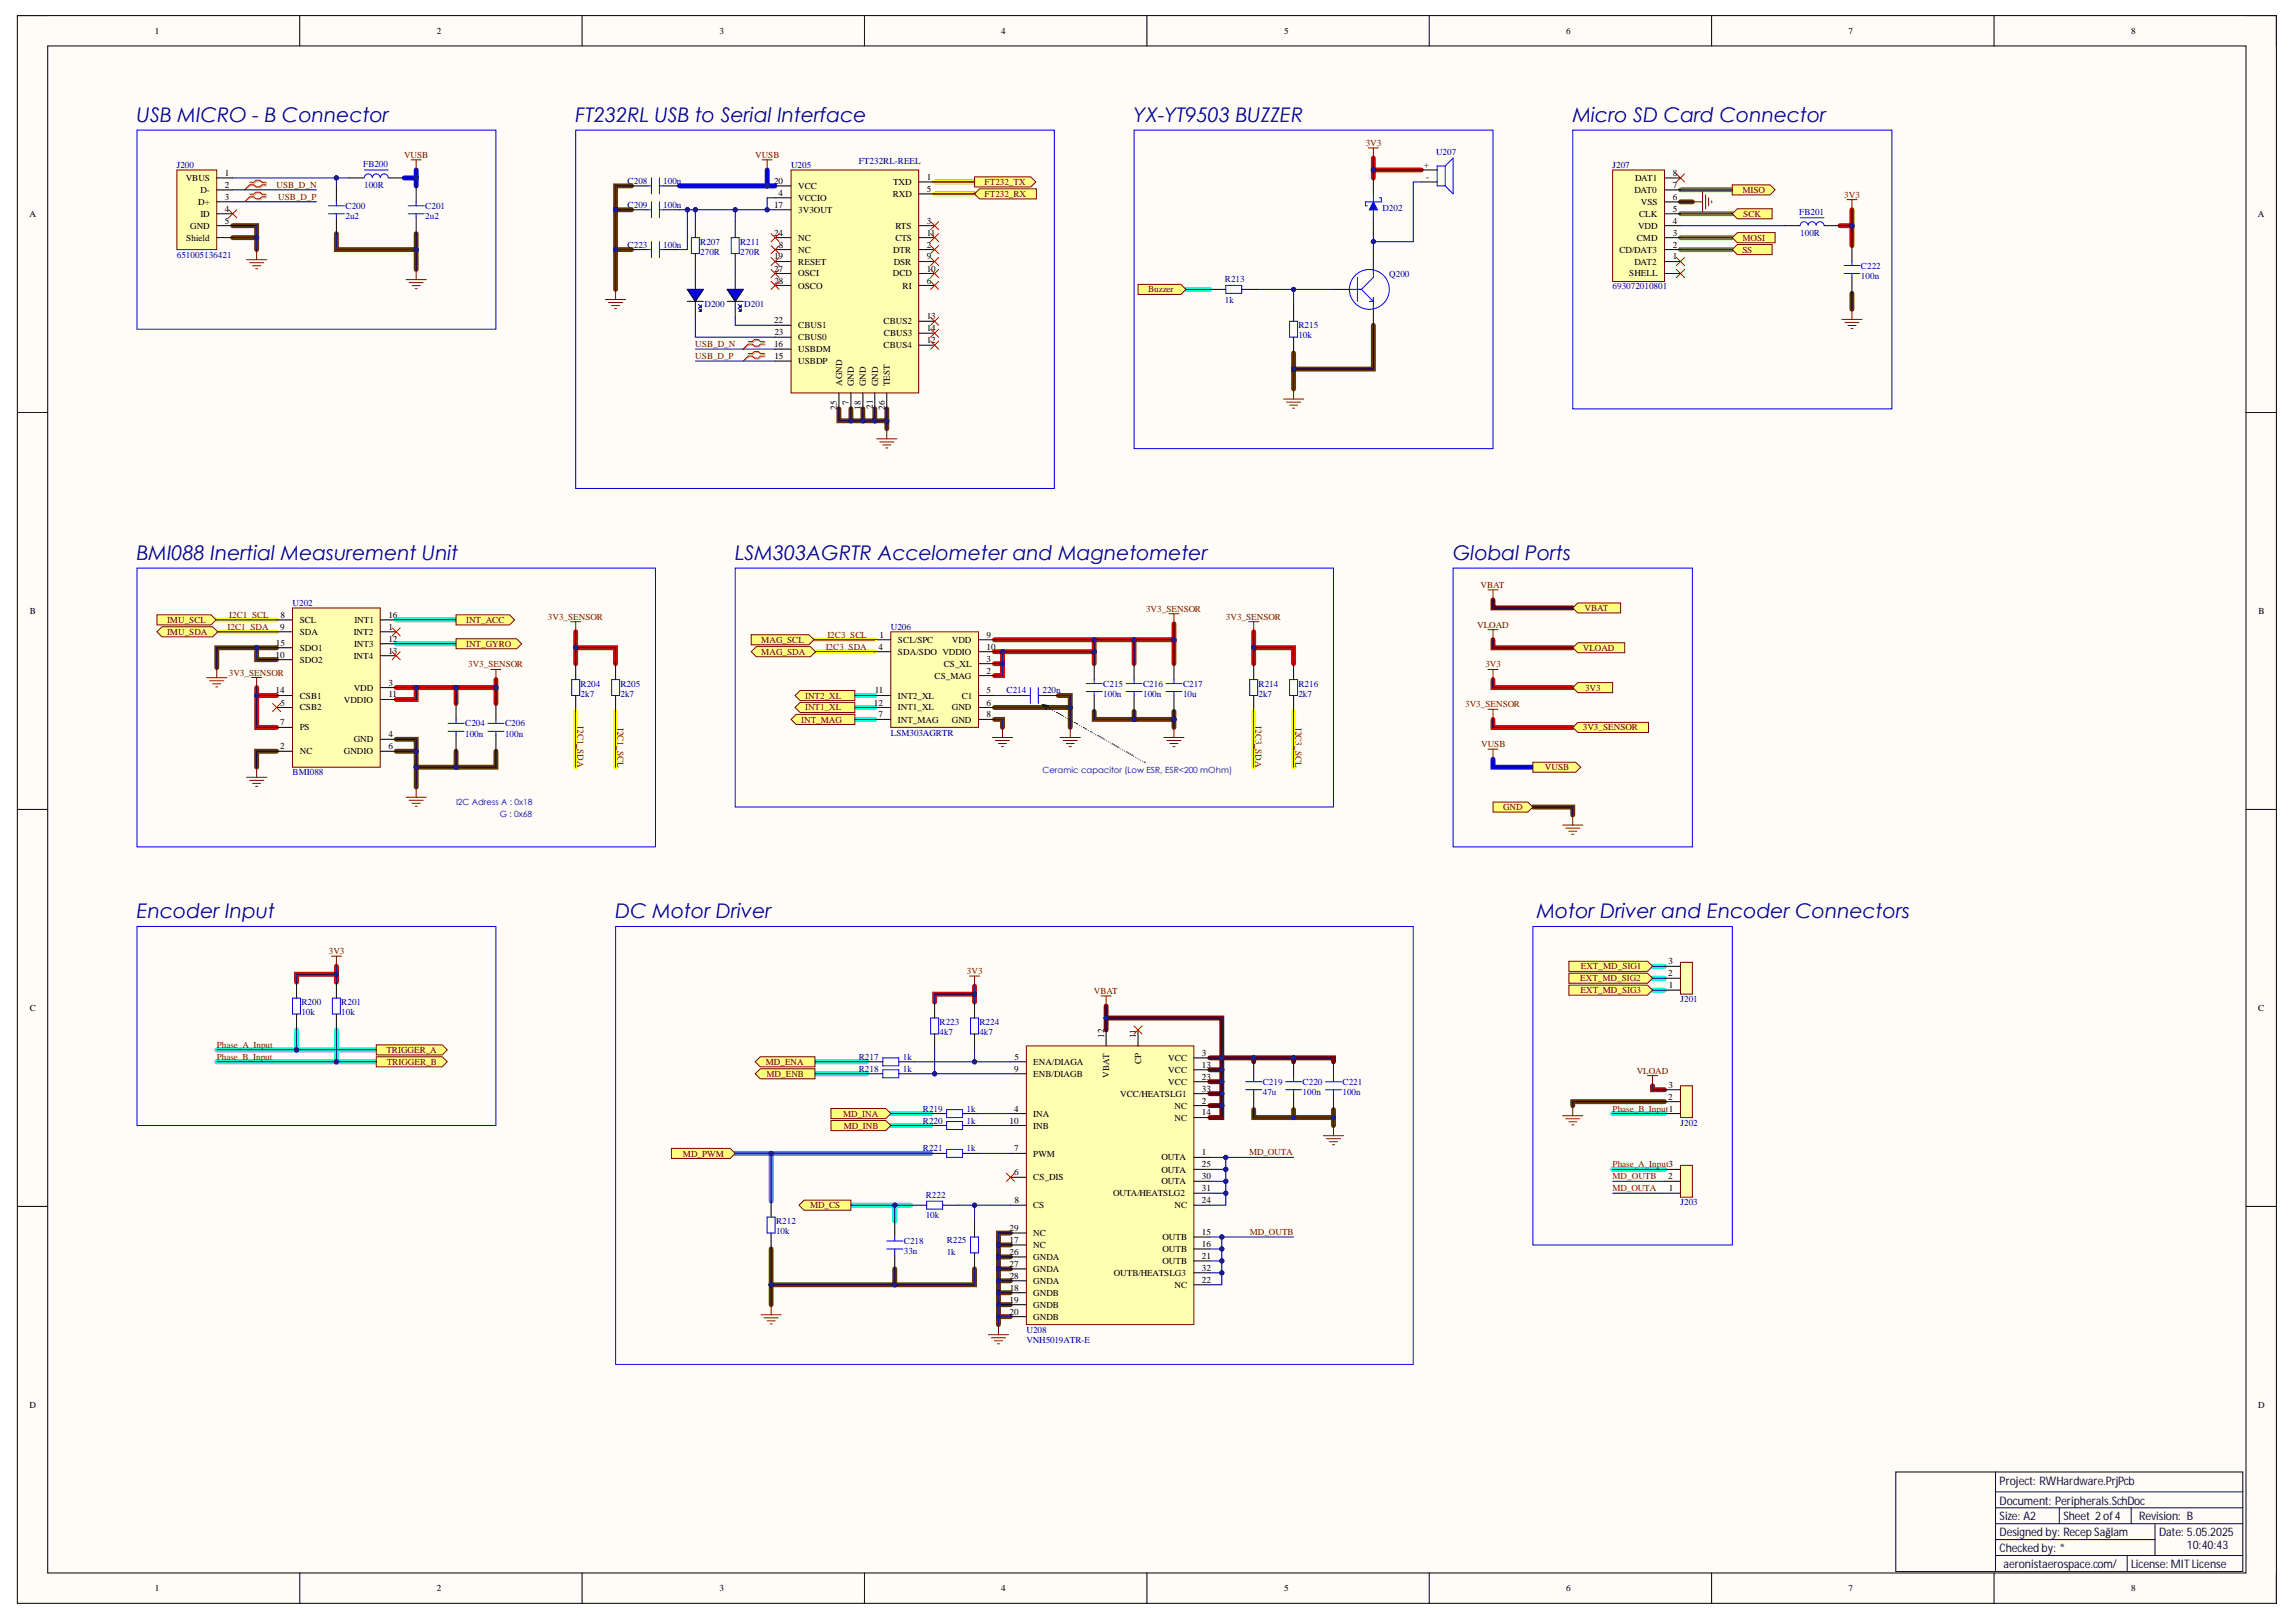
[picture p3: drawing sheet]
<svg xmlns="http://www.w3.org/2000/svg" width="297mm" height="210mm" viewBox="0 0 297 210" stroke-linecap="round" stroke-linejoin="round" font-family="sans-serif">
<defs><g id="words">
<g font-size="2.6" fill="#000080">
<text x="17.7" y="15.8">USB MICRO - B Connector</text>
<text x="74.5" y="15.8">FT232RL USB to Serial Interface</text>
<text x="146.7" y="15.8">YX-YT9503 BUZZER</text>
<text x="203.5" y="15.8">Micro SD Card Connector</text>
<text x="17.7" y="72.4">BMI088 Inertial Measurement Unit</text>
<text x="95.1" y="72.4">LSM303AGRTR Accelometer and Magnetometer</text>
<text x="188" y="72.4">Global Ports</text>
<text x="17.7" y="118.8">Encoder Input</text>
<text x="79.6" y="118.8">DC Motor Driver</text>
<text x="198.8" y="118.8">Motor Driver and Encoder Connectors</text>
</g>
<g font-size="1.5" fill="#030d42">
<text x="258.7" y="194.7">Document: Peripherals.SchDoc</text>
<text x="258.7" y="192.2">Project: RWHardware.PrjPcb</text>
<text x="258.7" y="196.8">Size: A2</text>
<text x="266.9" y="196.8">Sheet 2of4</text>
<text x="276.8" y="196.8">Revision: B</text>
<text x="258.7" y="198.8">Designed by: Recep Sağlam</text>
<text x="258.7" y="200.9">Checked by: *</text>
<text x="259.2" y="203">aeronistaerospace.com/</text>
<text x="275.7" y="203">License: MITLicense</text>
<text x="279.3" y="198.8">Date: 5.05.2025</text>
<text x="282.9" y="200.4">10:40:43</text>
</g>
<g font-size="1.2">
<text x="20" y="4.4">1</text>
<text x="56.5" y="4.4">2</text>
<text x="93.1" y="4.4">3</text>
<text x="129.5" y="4.4">4</text>
<text x="166.1" y="4.4">5</text>
<text x="202.6" y="4.4">6</text>
<text x="239.2" y="4.4">7</text>
<text x="275.7" y="4.4">8</text>
<text x="24" y="23.4">VBUS</text>
<text x="29.1" y="22.8">1</text>
<text x="100.1" y="23.8">20</text>
<text x="115.5" y="23.9">TXD</text>
<text x="119.9" y="23.3">1</text>
<text x="184.2" y="21.8">+</text>
<text x="184.5" y="23.3">-</text>
<text x="211.5" y="23.4">DAT1</text>
<text x="216.4" y="22.8">8</text>
<text x="3.8" y="28.1">A</text>
<text x="24.6" y="29.6">GND</text>
<text x="25.6" y="26.5">D+</text>
<text x="25.9" y="25">D-</text>
<text x="25.9" y="28">ID</text>
<text x="29.1" y="24.3">2</text>
<text x="29.1" y="25.8">3</text>
<text x="29.1" y="27.4">4</text>
<text x="29.1" y="28.9">5</text>
<text x="100.1" y="26.9">17</text>
<text x="100.7" y="25.3">4</text>
<text x="103.3" y="26">VCCIO</text>
<text x="103.3" y="24.5">VCC</text>
<text x="103.3" y="27.5">3V3OUT</text>
<text x="115.5" y="25.5">RXD</text>
<text x="115.8" y="29.6">RTS</text>
<text x="119.9" y="24.8">5</text>
<text x="119.9" y="28.9">3</text>
<text x="211.5" y="25">DAT0</text>
<text x="211.9" y="29.6">VDD</text>
<text x="212" y="28">CLK</text>
<text x="212.3" y="26.5">VSS</text>
<text x="216.4" y="28.9">4</text>
<text x="216.4" y="27.4">5</text>
<text x="216.4" y="25.8">6</text>
<text x="216.4" y="24.3">7</text>
<text x="292.1" y="28.1">A</text>
<text x="24.1" y="31.2">Shield</text>
<text x="100.1" y="33.6">19</text>
<text x="100.1" y="30.5">24</text>
<text x="100.1" y="35.1">27</text>
<text x="100.8" y="32.1">8</text>
<text x="103.3" y="32.7">NC</text>
<text x="103.3" y="34.3">RESET</text>
<text x="103.3" y="31.2">NC</text>
<text x="103.3" y="35.8">OSCI</text>
<text x="115.5" y="35.8">DCD</text>
<text x="115.5" y="32.7">DTR</text>
<text x="115.6" y="34.3">DSR</text>
<text x="115.8" y="31.2">CTS</text>
<text x="119.9" y="30.5">11</text>
<text x="119.9" y="32.1">2</text>
<text x="119.9" y="33.6">9</text>
<text x="119.9" y="35.1">10</text>
<text x="209.5" y="32.7">CD/DAT3</text>
<text x="210.8" y="35.8">SHELL</text>
<text x="211.5" y="34.3">DAT2</text>
<text x="211.7" y="31.2">CMD</text>
<text x="216.4" y="33.6">1</text>
<text x="216.4" y="32.1">2</text>
<text x="216.4" y="30.5">3</text>
<text x="100.1" y="41.9">22</text>
<text x="100.2" y="36.7">28</text>
<text x="103.3" y="37.3">OSCO</text>
<text x="114.3" y="42">CBUS2</text>
<text x="116.8" y="37.3">RI</text>
<text x="119.9" y="41.3">13</text>
<text x="119.9" y="36.7">6</text>
<text x="100.1" y="44.9">16</text>
<text x="100.2" y="46.5">15</text>
<text x="100.2" y="43.4">23</text>
<text x="103.3" y="47.1">USBDP</text>
<text x="103.3" y="45.6">USBDM</text>
<text x="103.3" y="44.1">CBUS0</text>
<text x="103.3" y="42.5">CBUS1</text>
<text x="114.3" y="45.1">CBUS4</text>
<text x="114.4" y="43.5">CBUS3</text>
<text x="119.9" y="44.4">12</text>
<text x="119.9" y="42.9">14</text>
<text x="108.3" y="53" transform="rotate(-90 108.3 53)">25</text>
<text x="108.9" y="49.9" transform="rotate(-90 108.9 49.9)">AGND</text>
<text x="109.8" y="52.4" transform="rotate(-90 109.8 52.4)">7</text>
<text x="110.5" y="49.9" transform="rotate(-90 110.5 49.9)">GND</text>
<text x="111.4" y="53" transform="rotate(-90 111.4 53)">18</text>
<text x="112" y="49.9" transform="rotate(-90 112 49.9)">GND</text>
<text x="112.9" y="52.9" transform="rotate(-90 112.9 52.9)">21</text>
<text x="113.6" y="49.9" transform="rotate(-90 113.6 49.9)">GND</text>
<text x="114.5" y="53" transform="rotate(-90 114.5 53)">26</text>
<text x="115.1" y="49.9" transform="rotate(-90 115.1 49.9)">TEST</text>
<text x="3.8" y="79.5">B</text>
<text x="35.7" y="83.6">15</text>
<text x="36.2" y="81.5">9</text>
<text x="36.3" y="79.9">8</text>
<text x="38.8" y="80.6">SCL</text>
<text x="38.8" y="82.1">SDA</text>
<text x="45.8" y="82.1">INT2</text>
<text x="45.8" y="83.7">INT3</text>
<text x="45.8" y="80.6">INT1</text>
<text x="50.2" y="79.9">16</text>
<text x="50.2" y="81.5">1</text>
<text x="50.2" y="83.1">12</text>
<text x="113.8" y="82.5">1</text>
<text x="116.2" y="83.2">SCL/SPC</text>
<text x="123.2" y="83.2">VDD</text>
<text x="127.6" y="82.5">9</text>
<text x="292.2" y="79.5">B</text>
<text x="35.7" y="85.1">10</text>
<text x="35.7" y="89.7">14</text>
<text x="38.8" y="84.2">SDO1</text>
<text x="38.8" y="85.8">SDO2</text>
<text x="45.8" y="89.4">VDD</text>
<text x="45.8" y="85.3">INT4</text>
<text x="50.2" y="88.7">3</text>
<text x="50.2" y="84.6">13</text>
<text x="113.2" y="89.7">11</text>
<text x="113.6" y="84.1">4</text>
<text x="116.2" y="84.7">SDA/SDO VDDIO</text>
<text x="120.9" y="87.8">CS_MAG</text>
<text x="122.1" y="86.3">CS_XL</text>
<text x="127.6" y="87.2">2</text>
<text x="127.6" y="85.6">3</text>
<text x="127.6" y="89.7">5</text>
<text x="127.6" y="84.1">10</text>
<text x="36.2" y="93.9">7</text>
<text x="36.3" y="91.3">5</text>
<text x="38.8" y="90.4">CSB1</text>
<text x="38.8" y="91.9">CSB2</text>
<text x="38.8" y="94.5">PS</text>
<text x="44.5" y="90.9">VDDIO</text>
<text x="50.2" y="95.4">4</text>
<text x="50.2" y="90.3">11</text>
<text x="113" y="91.3">12</text>
<text x="113.6" y="92.8">7</text>
<text x="116.2" y="93.5">INT_MAG</text>
<text x="116.2" y="90.4">INT2_XL</text>
<text x="116.2" y="91.9">INT1_XL</text>
<text x="123.2" y="91.9">GND</text>
<text x="123.2" y="93.5">GND</text>
<text x="124.4" y="90.4">C1</text>
<text x="127.6" y="91.3">6</text>
<text x="127.6" y="92.8">8</text>
<text x="36.2" y="97">2</text>
<text x="38.8" y="97.6">NC</text>
<text x="44.5" y="97.6">GNDIO</text>
<text x="45.8" y="96.1">GND</text>
<text x="50.2" y="97">6</text>
<text x="215.9" y="124.8">3</text>
<text x="3.8" y="130.8">C</text>
<text x="215.8" y="126.3">2</text>
<text x="215.9" y="127.9">1</text>
<text x="292.1" y="130.8">C</text>
<text x="131.2" y="137.2">5</text>
<text x="133.7" y="137.8">ENA/DIAGA</text>
<text x="142.9" y="134.3" transform="rotate(-90 142.9 134.3)">12</text>
<text x="147" y="134.3" transform="rotate(-90 147 134.3)">11</text>
<text x="147.6" y="137.7" transform="rotate(-90 147.6 137.7)">CP</text>
<text x="151.1" y="137.3">VCC</text>
<text x="155.5" y="136.6">3</text>
<text x="131.2" y="143.8">4</text>
<text x="131.2" y="138.7">9</text>
<text x="133.7" y="139.4">ENB/DIAGB</text>
<text x="143.5" y="139.5" transform="rotate(-90 143.5 139.5)">VBAT</text>
<text x="144.9" y="141.9">VCC/HEATSLG1</text>
<text x="151.1" y="138.9">VCC</text>
<text x="151.1" y="140.4">VCC</text>
<text x="152" y="143.5">NC</text>
<text x="155.5" y="142.8">2</text>
<text x="155.5" y="138.2">13</text>
<text x="155.5" y="139.7">23</text>
<text x="155.5" y="141.3">33</text>
<text x="215.8" y="142.3">2</text>
<text x="215.9" y="140.8">3</text>
<text x="130.6" y="145.4">10</text>
<text x="131.2" y="149">7</text>
<text x="133.7" y="144.5">INA</text>
<text x="133.7" y="149.7">PWM</text>
<text x="133.7" y="146">INB</text>
<text x="152" y="145">NC</text>
<text x="155.5" y="149.5">1</text>
<text x="155.5" y="144.4">14</text>
<text x="131.2" y="152.1">6</text>
<text x="131.2" y="155.7">8</text>
<text x="133.7" y="152.8">CS_DIS</text>
<text x="144" y="154.8">OUTA/HEATSLG2</text>
<text x="150.3" y="150.2">OUTA</text>
<text x="150.3" y="151.7">OUTA</text>
<text x="150.3" y="153.3">OUTA</text>
<text x="155.5" y="155.7">24</text>
<text x="155.5" y="151.1">25</text>
<text x="155.5" y="152.6">30</text>
<text x="155.5" y="154.1">31</text>
<text x="215.8" y="152.6">2</text>
<text x="215.9" y="154.1">1</text>
<text x="130.6" y="160.9">17</text>
<text x="130.6" y="159.3">29</text>
<text x="133.7" y="156.3">CS</text>
<text x="133.7" y="161.5">NC</text>
<text x="133.7" y="160">NC</text>
<text x="150.4" y="160.5">OUTB</text>
<text x="152" y="156.3">NC</text>
<text x="155.5" y="159.8">15</text>
<text x="155.5" y="161.4">16</text>
<text x="130.6" y="162.4">26</text>
<text x="130.6" y="163.9">27</text>
<text x="130.6" y="167">18</text>
<text x="130.6" y="165.5">28</text>
<text x="133.7" y="167.7">GNDB</text>
<text x="133.7" y="163.1">GNDA</text>
<text x="133.7" y="164.6">GNDA</text>
<text x="133.7" y="166.1">GNDA</text>
<text x="144.1" y="165.1">OUTB/HEATSLG3</text>
<text x="150.4" y="162">OUTB</text>
<text x="150.4" y="163.6">OUTB</text>
<text x="152" y="166.6">NC</text>
<text x="155.5" y="162.9">21</text>
<text x="155.5" y="166">22</text>
<text x="155.5" y="164.5">32</text>
<text x="130.6" y="168.6">19</text>
<text x="130.6" y="170.1">20</text>
<text x="133.7" y="169.2">GNDB</text>
<text x="133.7" y="170.8">GNDB</text>
<text x="3.8" y="182.2">D</text>
<text x="292.1" y="182.2">D</text>
<text x="20" y="205.9">1</text>
<text x="56.5" y="205.9">2</text>
<text x="93.1" y="205.9">3</text>
<text x="129.5" y="205.9">4</text>
<text x="166.1" y="205.9">5</text>
<text x="202.6" y="205.9">6</text>
<text x="239.2" y="205.9">7</text>
<text x="275.7" y="205.9">8</text>
</g>
<g font-size="1.2" fill="#000080">
<text x="22.9" y="21.8">J200</text>
<text x="47" y="21.6">FB200</text>
<text x="81.2" y="23.8">C208</text>
<text x="85.8" y="23.8">100n</text>
<text x="102.3" y="21.8">U205</text>
<text x="111.1" y="21.2">FT232RL-REEL</text>
<text x="185.8" y="20.1">U207</text>
<text x="208.6" y="21.8">J207</text>
<text x="44.7" y="27">C200</text>
<text x="44.7" y="28.3">2u2</text>
<text x="47.1" y="24.3">100R</text>
<text x="55" y="27">C201</text>
<text x="55" y="28.3">2u2</text>
<text x="81.2" y="26.9">C209</text>
<text x="85.8" y="26.9">100n</text>
<text x="178.8" y="27.3">D202</text>
<text x="232.8" y="27.8">FB201</text>
<text x="22.9" y="33.4">651005136421</text>
<text x="81.2" y="32.1">C223</text>
<text x="85.8" y="32.1">100n</text>
<text x="90.6" y="31.7">R207</text>
<text x="90.6" y="33">270R</text>
<text x="95.7" y="31.7">R211</text>
<text x="95.7" y="33">270R</text>
<text x="179.7" y="35.8">Q200</text>
<text x="232.9" y="30.5">100R</text>
<text x="240.8" y="34.8">C222</text>
<text x="91.1" y="39.7">D200</text>
<text x="96.3" y="39.7">D201</text>
<text x="158.5" y="36.5">R213</text>
<text x="158.5" y="39.2">1k</text>
<text x="208.6" y="37.5">693072010801</text>
<text x="240.8" y="36.1">100n</text>
<text x="168" y="42.5">R215</text>
<text x="168" y="43.8">10k</text>
<text x="37.9" y="78.4">U202</text>
<text x="115.2" y="81.5">U206</text>
<text x="75.1" y="88.9">R204</text>
<text x="80.3" y="88.9">R205</text>
<text x="130.2" y="89.7">C214</text>
<text x="134.9" y="89.7">220n</text>
<text x="142.7" y="88.9">C215</text>
<text x="147.9" y="88.9">C216</text>
<text x="153.1" y="88.9">C217</text>
<text x="162.8" y="88.9">R214</text>
<text x="168" y="88.9">R216</text>
<text x="60.2" y="94">C204</text>
<text x="60.2" y="95.3">100n</text>
<text x="65.3" y="94">C206</text>
<text x="65.3" y="95.3">100n</text>
<text x="75.1" y="90.2">2k7</text>
<text x="80.3" y="90.2">2k7</text>
<text x="115.2" y="95.2">LSM303AGRTR</text>
<text x="142.7" y="90.2">100n</text>
<text x="147.9" y="90.2">100n</text>
<text x="153.1" y="90.2">10u</text>
<text x="162.8" y="90.2">2k7</text>
<text x="168" y="90.2">2k7</text>
<text x="37.9" y="100.3">BMI088</text>
<text x="39" y="130.1">R200</text>
<text x="39" y="131.4">10k</text>
<text x="44.2" y="130.1">R201</text>
<text x="44.2" y="131.4">10k</text>
<text x="217.4" y="129.7">J201</text>
<text x="111.1" y="137.2">R217</text>
<text x="116.8" y="137.2">1k</text>
<text x="121.5" y="132.7">R223</text>
<text x="121.5" y="134">4k7</text>
<text x="126.7" y="132.7">R224</text>
<text x="126.7" y="134">4k7</text>
<text x="111.1" y="138.7">R218</text>
<text x="116.8" y="138.7">1k</text>
<text x="119.4" y="143.8">R219</text>
<text x="125.1" y="143.8">1k</text>
<text x="163.4" y="140.4">C219</text>
<text x="163.4" y="141.7">47u</text>
<text x="168.5" y="140.4">C220</text>
<text x="168.5" y="141.7">100n</text>
<text x="173.7" y="140.4">C221</text>
<text x="173.7" y="141.7">100n</text>
<text x="119.4" y="145.4">R220</text>
<text x="119.4" y="149">R221</text>
<text x="125.1" y="145.4">1k</text>
<text x="125.1" y="149">1k</text>
<text x="217.4" y="145.7">J202</text>
<text x="119.8" y="155.1">R222</text>
<text x="217.4" y="156">J203</text>
<text x="100.4" y="158.4">R212</text>
<text x="100.4" y="159.7">10k</text>
<text x="116.9" y="161">C218</text>
<text x="119.8" y="157.7">10k</text>
<text x="122.5" y="160.9">R225</text>
<text x="116.9" y="162.3">33n</text>
<text x="122.5" y="162.4">1k</text>
<text x="132.8" y="172.5">U208</text>
<text x="132.8" y="173.8">VNH5019ATR-E</text>
</g>
<g font-size="1.2" fill="#800000">
<text x="52.3" y="20.4">VUSB</text>
<text x="97.7" y="20.4">VUSB</text>
<text x="127.4" y="23.9">FT232_TX</text>
<text x="176.7" y="18.9">3V3</text>
<text x="35.8" y="24.3">USB_D_N</text>
<text x="36" y="25.8">USB_D_P</text>
<text x="127.4" y="25.5">FT232_RX</text>
<text x="225.4" y="25">MISO</text>
<text x="225.5" y="28">SCK</text>
<text x="238.6" y="25.6">3V3</text>
<text x="225.4" y="31.2">MOSI</text>
<text x="225.4" y="32.7">SS</text>
<text x="148.5" y="37.8">Buzzer</text>
<text x="90" y="44.9">USB_D_N</text>
<text x="90" y="46.5">USB_D_P</text>
<text x="191.5" y="76.1">VBAT</text>
<text x="21.6" y="80.6">IMU_SCL</text>
<text x="21.6" y="82.1">IMU_SDA</text>
<text x="29.4" y="81.5">I2C1_SDA</text>
<text x="29.6" y="79.9">I2C1_SCL</text>
<text x="60.3" y="80.6">INT_ACC</text>
<text x="60.3" y="83.7">INT_GYRO</text>
<text x="70.9" y="80.2">3V3_SENSOR</text>
<text x="98.5" y="83.2">MAG_SCL</text>
<text x="107" y="82.5">I2C3_SCL</text>
<text x="148.3" y="79.2">3V3_SENSOR</text>
<text x="158.6" y="80.2">3V3_SENSOR</text>
<text x="191.1" y="81.2">VLOAD</text>
<text x="205" y="79.1">VBAT</text>
<text x="29.6" y="87.4">3V3_SENSOR</text>
<text x="60.6" y="86.4">3V3_SENSOR</text>
<text x="98.5" y="84.7">MAG_SDA</text>
<text x="106.8" y="84.1">I2C3_SDA</text>
<text x="192.2" y="86.4">3V3</text>
<text x="204.8" y="84.2">VLOAD</text>
<text x="205.1" y="89.4">3V3</text>
<text x="74.7" y="94" transform="rotate(90 74.7 94)">I2C1_SDA</text>
<text x="79.9" y="94.2" transform="rotate(90 79.9 94.2)">I2C1_SCL</text>
<text x="103.7" y="93.5">INT_MAG</text>
<text x="104.2" y="90.4">INT2_XL</text>
<text x="104.2" y="91.9">INT1_XL</text>
<text x="162.4" y="94" transform="rotate(90 162.4 94)">I2C3_SDA</text>
<text x="167.6" y="94.2" transform="rotate(90 167.6 94.2)">I2C3_SCL</text>
<text x="189.5" y="91.5">3V3_SENSOR</text>
<text x="204.8" y="94.5">3V3_SENSOR</text>
<text x="191.6" y="96.7">VUSB</text>
<text x="199.9" y="99.7">VUSB</text>
<text x="194.5" y="104.8">GND</text>
<text x="42.5" y="123.5">3V3</text>
<text x="204.5" y="125.4">EXT_MD_SIG1</text>
<text x="125.1" y="126.1">3V3</text>
<text x="141.5" y="128.6">VBAT</text>
<text x="204.4" y="127">EXT_MD_SIG2</text>
<text x="204.5" y="128.5">EXT_MD_SIG3</text>
<text x="28" y="135.6">Phase_A_Input</text>
<text x="28" y="137.2">Phase_B_Input</text>
<text x="50" y="136.3">TRIGGER_A</text>
<text x="50" y="137.8">TRIGGER_B</text>
<text x="99.1" y="137.8">MD_ENA</text>
<text x="99.2" y="139.4">MD_ENB</text>
<text x="208.6" y="143.8">Phase_B_Input1</text>
<text x="211.7" y="138.9">VLOAD</text>
<text x="88.3" y="149.7">MD_PWM</text>
<text x="109.1" y="144.5">MD_INA</text>
<text x="109.2" y="146">MD_INB</text>
<text x="161.6" y="149.5">MD_OUTA</text>
<text x="208.6" y="152.6">MD_OUTB</text>
<text x="208.6" y="154.1">MD_OUTA</text>
<text x="208.6" y="151.1">Phase_A_Input3</text>
<text x="104.8" y="156.3">MD_CS</text>
<text x="161.7" y="159.8">MD_OUTB</text>
</g>
<g font-size="1.1" fill="#000080">
<text x="134.9" y="100">Ceramic capacitor (Low ESR, ESR&lt;200 mOhm)</text>
<text x="59" y="104.2">I2C Adress A : 0x18</text>
<text x="64.7" y="105.8">G : 0x68</text>
</g>
</g></defs>
<path d="M2.2 2h292.3v205.5h-292.3z" fill-rule="evenodd" fill="#fffcf8"/>
<path d="M2.2 2h292.3v205.5h-292.3z" fill="none" stroke="#000" stroke-width=".13"/>
<path d="M6.2 5.9h284.4v197.7h-284.4z" fill-rule="evenodd" fill="#fffcf8"/>
<g fill="none" stroke="#000" stroke-width=".13">
<path d="M2.2 2h4M6.2 5.9h284.4v197.7h-284.4zM38.8 2v3.9M75.3 2v3.9M111.8 2v3.9M148.4 2v3.9M184.9 2v3.9M221.4 2v3.9M258 2v3.9M290.6 2h3.9v3.9M2.2 53.4h4M290.6 53.4h3.9"/>
<path d="M2.2 104.7h4M290.6 104.7h3.9M2.2 156.1h4M290.6 156.1h3.9M38.8 203.6v3.9M75.3 203.6v3.9M111.8 203.6v3.9M148.4 203.6v3.9M184.9 203.6v3.9M221.4 203.6v3.9M258 203.6v3.9M294.5 203.6v3.9"/>
</g>
<path d="M120.9 23.5h5.2M120.9 25.1h5.2" fill="none" stroke="#f90" stroke-width=".64"/>
<g fill="none" stroke="#633300" stroke-width=".64">
<path d="M30.1 29.2h3.1v3.1M30.1 30.8h3.1M43.5 30.2v2.1h10.3v-2.1M53.8 32.3v2.6M79.6 27.1h2.1M79.6 32.3h2.1M81.7 24.1h-2.1v13.4M217.4 26.1h1.5M239.6 38v2M108.5 52.9v1.6h6.2v-1.6M110.1 52.9v1.6M111.6 52.9v1.6"/>
<path d="M113.2 52.9v1.6M114.7 54.5v1M167.4 47.8v2.5M177.7 42.1v5.7h-10.3v-2.1M33.2 83.8v1.6h2.6M35.8 97.2h-2.6v2.1M35.8 83.8h-7.8v2.6M51.3 95.7h2.5v6.2M51.3 97.2h2.5M59 97.2v2.1h-5.2M64.2 97.2v2.1h-5.2M128.7 93.1h1v1"/>
<path d="M128.7 91.6h9.8M136.9 90h1.6v4.1M141.6 92.1v1h10.3M146.7 92.1v1M151.9 92.1v2M198.3 104.4h5.2v1.1M130.7 159.6h-1.5v11.8M162.2 143.6v1h10.3v-1M167.4 143.6v1M172.5 144.6v1.1M215.3 142.6h-11.8v.5M99.8 161.6v7.2"/>
<path d="M115.8 164.2v2.1M126.1 164.2v2.1h-26.3M129.2 170.4h1.5M129.2 168.8h1.5M129.2 167.3h1.5M129.2 165.8h1.5M129.2 164.2h1.5M129.2 162.7h1.5M129.2 161.1h1.5"/>
</g>
<path d="M52.3 23h1.5v1.1M53.8 22v1M87.9 24.1h12.4M99.2 22v2.1M193.2 98.3v1h5.1" fill="none" stroke="#00f" stroke-width=".64"/>
<g fill="none" stroke="#c00" stroke-width=".64">
<path d="M177.7 20.5v1.5M183.9 22h-6.2v1M239.6 27.1v2.1h-1.6M239.6 29.2v2.6M33.2 89v5.1h2.6M33.2 90h2.6M53.8 89v1.5h-2.5M59 89v2M64.2 87.9v1.1h-12.9M64.2 89v2M74.5 83.8h5.1v2.1M74.5 81.8v4.1"/>
<path d="M128.7 84.3h12.9M128.7 85.9h1M129.7 84.3v3.1h-1M141.6 82.8v3.1M146.7 82.8v3.1M151.9 80.7v2.1h-23.2M151.9 82.8v3.1M162.2 83.8h5.2v2.1M162.2 81.8v4.1M193.2 88v1h10.3M193.2 93.1v1h10.3M43.5 126.1h-5.1v1"/>
<path d="M43.5 125v2.1M120.9 129.7v-1h5.2v1M126.1 127.6v1.1"/>
</g>
<g fill="none" stroke="#0ff" stroke-width=".64">
<path d="M153.4 37.5h3.1M51.3 80.2h7.7M51.3 83.3h7.7M110.6 90h2.6M110.6 91.6h2.6M110.6 93.1h2.6M28 135.9h20.7M28 137.4h20.7M38.4 133.3v2.6M43.5 133.3v4.1M105.4 137.4h6.7M105.4 139h6.7"/>
<path d="M213.8 125.1h1.5M213.8 126.6h1.5M213.8 128.1h1.5M110.1 156h7.7M115.2 144.1h5.2M115.2 145.7h5.2M115.8 156v2M208.6 144.1h6.7M208.6 151.3h6.7"/>
</g>
<path d="M28 80.2h7.8M28.2 81.8h7.6M74.5 92.1v7.2M79.6 92.1v7.2M105.3 82.8h7.9M105.5 84.3h7.7M162.2 92.1v7.2M167.4 92.1v7.2" fill="none" stroke="#ff0" stroke-width=".64"/>
<path d="M217.4 24.6h6.7M217.4 27.7h6.7M217.4 30.8h6.7M217.4 32.3h6.7" fill="none" stroke="#0f0" stroke-width=".64"/>
<path d="M193.2 77.6v1.1h10.3M143.1 131.7h15v12.9h-1.6M143.1 130.2v3.1M156.5 136.9h16v.5M156.5 140h1.6M156.5 138.4h1.6M162.2 136.9v.5M167.4 136.9v.5M156.5 143.1h1.6M156.5 141.5h1.6" fill="none" stroke="#600" stroke-width=".64"/>
<path d="M95.1 149.3h25.3M99.8 149.3v6.1" fill="none" stroke="#4a86e8" stroke-width=".64"/>
<path d="M193.2 82.8v1h10.3M213.8 140.5v.5h1.5" fill="none" stroke="#900" stroke-width=".64"/>
<path d="M74.5 16.8h61.9v46.4h-61.9z" fill="none" stroke="#00f" stroke-width=".13"/>
<path d="M102.3 22h16.6v28.8h-16.6z" fill-rule="evenodd" fill="#ffffb0"/>
<g fill="none" stroke="#800000" stroke-width=".13">
<path d="M31.9 33.6h2.6M32.3 34h1.8M32.7 34.4h1M33.1 34.8h.2M33.2 32.3v1.3M52.5 36.2h2.6M52.9 36.6h1.9M53.2 20.7h1.3M53.3 37h1.1M53.7 37.4h.3M53.8 20.7v1.3M53.8 34.9v1.3"/>
<path d="M78.3 38.8h2.6M78.7 39.2h1.9M79.1 39.5h1.1M79.5 39.9h.3M79.6 37.5v1.3M98.6 20.7h1.3M99.2 20.7v1.3M102.3 22h16.6v28.8h-16.6zM113.4 56.8h2.6M113.8 57.2h1.8M114.2 57.6h1M114.6 58h.3"/>
<path d="M114.7 55.5v1.3"/>
</g>
<g fill="none" stroke="#000" stroke-width=".13">
<path d="M43.5 24.1v2M43.5 28.2v2M53.8 24.1v2M53.8 28.2v2M88.9 39h2.1M90 35.4v2.1M100.3 25.6h2M100.3 24.1h2M100.3 32.3h2M100.3 33.8h2M100.3 30.8h2M100.3 35.4h2"/>
<path d="M100.3 36.9h2M100.3 27.1h2M118.9 32.3h2M118.9 33.8h2M118.9 30.8h2M118.9 35.4h2M118.9 36.9h2M118.9 23.5h2M118.9 25.1h2M118.9 29.2h2M100.3 46.7h2M100.3 45.2h2"/>
<path d="M100.3 43.6h2M100.3 42.1h2M108.5 50.8v2.1M110.1 50.8v2.1M111.6 50.8v2.1M113.2 50.8v2.1M114.7 50.8v2.1M118.9 44.7h2M118.9 41.6h2M118.9 43.1h2"/>
</g>
<g fill="none" stroke="#f00" stroke-width=".13">
<path d="M29.6 27.1l1 1.1M30.6 27.1l-1 1.1M32.3 23.6h.5l.3-.3h.5l.3 .3h.5M32.3 25.1h.5l.3-.2h.5l.3 .2h.5M34.4 23.9h-.5l-.3 .3h-.5l-.3-.3h-.5l-.6 .7M34.4 25.5h-.5l-.3 .2h-.5l-.3-.2h-.5l-.6 .6M99.8 36.4l1 1.1M99.8 34.9l1 1M100.8 36.4l-1 1.1M100.8 34.9l-1 1M120.4 36.4l1 1.1M120.4 34.9l1 1"/>
<path d="M120.4 33.3l1 1.1M120.4 31.8l1 1M120.4 30.2l1 1.1M120.4 28.7l1 1M121.4 36.4l-1 1.1M121.4 34.9l-1 1M121.4 33.3l-1 1.1M121.4 31.8l-1 1M121.4 30.2l-1 1.1M121.4 28.7l-1 1M96.8 44.2h.5l.3-.3h.5l.3 .3h.5M96.8 45.7h.5l.3-.2h.5l.3 .2h.5"/>
<path d="M98.9 44.5h-.5l-.3 .3h-.5l-.3-.3h-.5l-.7 .7M98.9 46.1h-.5l-.3 .2h-.5l-.3-.2h-.5l-.7 .6M120.4 42.6l1 1M120.4 44.1l1 1.1M120.4 41.1l1 1M121.4 42.6l-1 1M121.4 44.1l-1 1.1M121.4 41.1l-1 1"/>
</g>
<path d="M32.4 23.7h.6l.2-.2h.6l.2 .2h.5M32.4 25.3h.6l.2-.3h.6l.2 .3h.5M34.5 24h-.5l-.2 .3h-.6l-.2-.3h-.6l-.7 .6M34.5 25.6h-.5l-.2 .3h-.6l-.2-.3h-.6l-.7 .5M96.9 44.3h.6l.2-.2h.5l.3 .2h.5M96.9 45.9h.6l.2-.3h.5l.3 .3h.5M99 44.7h-.5l-.3 .2h-.5l-.2-.2h-.6l-.8 .5M99 46.2h-.5l-.3 .3h-.5l-.2-.3h-.6l-.8 .5" fill="none" stroke="#d0a19e" stroke-width=".13"/>
<path d="M17.7 16.8h46.5v25.8h-46.5zM42.5 27.7h2.1M42.5 26.6h2.1M43.5 26.1v.5M43.5 27.7v.5M52.8 27.7h2.1M52.8 26.6h2.1M53.8 26.1v.5M53.8 27.7v.5" fill="none" stroke="#00f" stroke-width=".13"/>
<path d="M88.9 37.5h2.1l-1 1.5z" fill="#00f"/>
<path d="M88.9 37.5h2.1l-1 1.5z" fill="none" stroke="#00f" stroke-width=".13"/>
<path d="M88.9 37.5h2.1l-1 1.5zM90 39v2.1" fill="none" stroke="#000" stroke-width=".13"/>
<path d="M90.5 39.8l.2-.3v.3z" fill="#00f"/>
<path d="M90.3 39.4l.3 .2M90.5 39.8l.2-.3v.3z" fill="none" stroke="#00f" stroke-width=".13"/>
<path d="M90.7 40v.3h-.2z" fill="#00f"/>
<path d="M90.3 39.9l.3 .3M90.7 40v.3h-.2zM17.7 73.5h67.1v36.1h-67.1zM17.7 119.9h46.5v25.8h-46.5z" fill="none" stroke="#00f" stroke-width=".13"/>
<path d="M42.9 123.7h1.3M43.5 123.7v1.3" fill="none" stroke="#800000" stroke-width=".13"/>
<path d="M37.8 78.7h11.4v20.6h-11.4z" fill-rule="evenodd" fill="#ffffb0"/>
<g fill="none" stroke="#800000" stroke-width=".13">
<path d="M177 19.1h1.3M177.7 19.1v1.4M218.9 26.1h1.4M220.3 24.8v2.6M220.7 25.2v1.8M221.1 25.6v1M221.4 26v.2M238.9 25.8h1.3M239.6 25.8v1.3M166 51.6h2.7M166.4 52h1.9M166.8 52.4h1.1"/>
<path d="M167.2 52.8h.3M167.4 50.3v1.3M238.3 41.3h2.6M238.7 41.7h1.8M239.1 42.1h1M239.5 42.5h.2M239.6 40v1.3M37.8 78.7h11.4v20.6h-11.4zM26.7 87.7h2.7M27.1 88.1h1.9M27.5 88.5h1.1M27.9 88.9h.3"/>
<path d="M28 86.4v1.3M32.5 87.7h1.4M33.2 87.7v1.3M33.2 99.3v1.3M63.5 86.6h1.3M64.2 86.6v1.3M73.8 80.5h1.3M74.5 80.5v1.3M31.9 100.6h2.6M32.3 101h1.8M32.7 101.4h1M33.1 101.8h.2"/>
<path d="M52.5 103.2h2.7M52.9 103.6h1.9M53.3 104h1.1M53.7 104.3h.3M53.8 101.9v1.3"/>
</g>
<g fill="none" stroke="#000" stroke-width=".13">
<path d="M172.5 37.5h2.1M177.7 32.8v2.1M177.7 40v2.1M35.8 80.2h2M35.8 81.8h2M35.8 83.8h2M35.8 85.4h2M35.8 90h2M35.8 91.6h2M35.8 94.1h2M35.8 97.2h2M49.2 80.2h2.1"/>
<path d="M49.2 81.8h2.1M49.2 97.2h2.1M49.2 95.7h2.1M49.2 89h2.1M49.2 90.5h2.1M49.2 83.3h2.1M49.2 84.9h2.1"/>
</g>
<path d="M216.9 33.3l1 1.1M216.9 34.9l1 1M217.9 33.3l-1 1.1M217.9 34.9l-1 1M35.3 91l1 1.1M36.3 91l-1 1.1M50.7 81.2l1.1 1.1M50.7 84.3l1.1 1.1M51.8 81.2l-1.1 1.1M51.8 84.3l-1.1 1.1" fill="none" stroke="#f00" stroke-width=".13"/>
<g fill="none" stroke="#00f" stroke-width=".13">
<path d="M146.7 16.8h46.5v41.3h-46.5zM203.5 16.8h41.3v36.1h-41.3zM174.6 37.5h1.5M175.6 35.9v3.1M176.1 37.5l1.6 1.5h-.5M177.7 34.9v1l-1.6 1.6M177.7 38.5v1.5"/>
<circle cx="177.2" cy="37.5" r="2.58"/>
</g>
<path d="M115.2 81.8h11.4v12.3h-11.4z" fill-rule="evenodd" fill="#ffffb0"/>
<g fill="none" stroke="#800000" stroke-width=".13">
<path d="M151.2 79.4h1.3M151.9 79.4v1.3M115.2 81.8h11.4v12.3h-11.4zM128.4 95.4h2.6M128.8 95.8h1.8M129.2 96.2h1M129.6 96.6h.2M129.7 94.1v1.3M137.1 95.4h2.7M137.5 95.8h1.9M137.9 96.2h1.1M138.3 96.6h.3"/>
<path d="M138.5 94.1v1.3M150.6 95.4h2.6M151 95.8h1.8M151.4 96.2h1M151.7 96.6h.3M151.9 94.1v1.3"/>
</g>
<g fill="none" stroke="#000" stroke-width=".13">
<path d="M177.7 23v2.1M177.7 28.2v2M113.2 82.8h2M113.2 84.3h2M113.2 90h2M113.2 91.6h2M113.2 93.1h2M126.6 82.8h2.1M126.6 87.4h2.1M126.6 85.9h2.1M126.6 84.3h2.1M126.6 90h2.1"/>
<path d="M126.6 91.6h2.1M126.6 93.1h2.1M134.9 91.2l.7 .1-.2 .5zM135 91.3h.1M135.3 91.4h.1M135.5 91.5h.1M135.7 91.7h.1M136 91.8h.1M136.2 91.9h.1M136.4 92.1h.1M136.7 92.2h.1M136.9 92.3h.1"/>
<path d="M137.1 92.5h.1M137.4 92.6h.1M137.6 92.7h.1M137.8 92.9h.1M138.1 93h.1M138.3 93.1h.1M138.5 93.2v.1M138.8 93.4h.1M139 93.5h.1M139.2 93.6h.1M139.4 93.8h.1M139.7 93.9h.1"/>
<path d="M139.9 94h.1M140.1 94.2h.1M140.4 94.3h.1M140.6 94.4h.1M140.8 94.6h.1M141.1 94.7h.1M141.3 94.8h.1M141.5 95h.1M141.8 95.1h.1M142 95.2h.1M142.2 95.4h.1M142.5 95.5h.1"/>
<path d="M142.7 95.6h.1M142.9 95.7h.1M143.2 95.9h.1M143.4 96h.1M143.6 96.1h.1M143.9 96.3h.1M144.1 96.4h.1M144.3 96.5h.1M144.6 96.7h.1M144.8 96.8h.1M145 96.9h.1M145.2 97.1h.1"/>
<path d="M145.5 97.2h.1M145.7 97.3h.1M145.9 97.5h.1M146.2 97.6h.1M146.4 97.7h.1M146.6 97.8h.1M146.9 98h.1M147.1 98.1h.1M147.3 98.2h.1M147.6 98.4h.1M147.8 98.5h.1M148 98.6h.1"/>
</g>
<path d="M134.9 91.2l.7 .1-.2 .5z" fill="#000"/>
<path d="M176.6 26.1v.5h.3M177.7 25.1v1M177.7 27.1v1.1M178.4 25.6h.3v.5h-2.1M95.1 73.5h77.4v30.9h-77.4z" fill="none" stroke="#00f" stroke-width=".13"/>
<path d="M177.7 26.1l.5 1.1h-1z" fill="#00f"/>
<path d="M177.7 26.1l.5 1.1h-1z" fill="none" stroke="#00f" stroke-width=".13"/>
<path d="M132.8 135.4h21.7v36h-21.7z" fill-rule="evenodd" fill="#ffffb0"/>
<g fill="none" stroke="#800000" stroke-width=".13">
<path d="M125.4 126.3h1.3M126.1 126.3v1.3M132.8 135.4h21.7v36h-21.7zM142.5 128.9h1.3M143.1 128.9v1.3M171.2 147h2.6M171.6 147.4h1.8M172 147.8h1M172.4 148.1h.2M172.5 145.7v1.3M98.5 170.1h2.6M98.8 170.5h1.9"/>
<path d="M99.2 170.9h1.1M99.6 171.3h.3M99.8 168.8v1.3M127.9 172.7h2.6M128.3 173.1h1.8M128.6 173.5h1.1M129 173.9h.3M129.2 171.4v1.3"/>
</g>
<g fill="none" stroke="#000" stroke-width=".13">
<path d="M130.7 137.4h2.1M130.7 139h2.1M143.1 133.3v2.1M147.2 133.3v2.1M154.5 136.9h2M154.5 138.4h2M154.5 140h2M130.7 144.1h2.1M130.7 152.4h2.1M130.7 149.3h2.1M130.7 156h2.1M130.7 145.7h2.1"/>
<path d="M130.7 159.6h2.1M154.5 149.8h2M154.5 143.1h2M154.5 156h2M154.5 144.6h2M154.5 151.3h2M154.5 152.9h2M154.5 141.5h2M154.5 154.4h2M130.7 161.1h2.1M130.7 167.3h2.1M130.7 168.8h2.1"/>
<path d="M130.7 170.4h2.1M130.7 162.7h2.1M130.7 164.2h2.1M130.7 165.8h2.1M154.5 160.1h2M154.5 161.6h2M154.5 163.2h2M154.5 166.3h2M154.5 164.7h2"/>
</g>
<path d="M146.7 132.8l1.1 1M147.8 132.8l-1.1 1M130.2 151.8l1 1.1M131.2 151.8l-1 1.1" fill="none" stroke="#f00" stroke-width=".13"/>
<path d="M79.6 119.9h103.2v56.7h-103.2z" fill="none" stroke="#00f" stroke-width=".13"/>
<path d="M126.1 22.9h7.3l.6 .6-.6 .7h-7.3z" fill-rule="evenodd" fill="#ffff80"/>
<path d="M126.1 22.9h7.3l.6 .6-.6 .7h-7.3z" fill="none" stroke="#800000" stroke-width=".13"/>
<path d="M126.7 24.4h7.4v1.3h-7.4l-.6-.6z" fill-rule="evenodd" fill="#ffff80"/>
<path d="M126.7 24.4h7.4v1.3h-7.4l-.6-.6z" fill="none" stroke="#800000" stroke-width=".13"/>
<path d="M20.3 79.6h7l.7 .6-.7 .7h-7z" fill-rule="evenodd" fill="#ffff80"/>
<path d="M20.3 79.6h7l.7 .6-.7 .7h-7z" fill="none" stroke="#800000" stroke-width=".13"/>
<path d="M20.3 81.8l.7-.7h6.5l.7 .7-.7 .6h-6.5z" fill-rule="evenodd" fill="#ffff80"/>
<path d="M20.3 81.8l.7-.7h6.5l.7 .7-.7 .6h-6.5zM161.5 80.5h1.4M162.2 80.5v1.3" fill="none" stroke="#800000" stroke-width=".13"/>
<path d="M97.2 82.1h7.4l.7 .7-.7 .6h-7.4z" fill-rule="evenodd" fill="#ffff80"/>
<path d="M97.2 82.1h7.4l.7 .7-.7 .6h-7.4z" fill="none" stroke="#800000" stroke-width=".13"/>
<path d="M97.2 84.3l.6-.6h7.1l.6 .6-.6 .7h-7.1z" fill-rule="evenodd" fill="#ffff80"/>
<path d="M97.2 84.3l.6-.6h7.1l.6 .6-.6 .7h-7.1z" fill="none" stroke="#800000" stroke-width=".13"/>
<path d="M102.9 90l.6-.6h7.1v1.3h-7.1z" fill-rule="evenodd" fill="#ffff80"/>
<path d="M102.9 90l.6-.6h7.1v1.3h-7.1z" fill="none" stroke="#800000" stroke-width=".13"/>
<path d="M102.9 91.6l.6-.7h7.1v1.3h-7.1z" fill-rule="evenodd" fill="#ffff80"/>
<path d="M102.9 91.6l.6-.7h7.1v1.3h-7.1z" fill="none" stroke="#800000" stroke-width=".13"/>
<path d="M102.3 93.1l.7-.7h7.6v1.4h-7.6z" fill-rule="evenodd" fill="#ffff80"/>
<path d="M102.3 93.1l.7-.7h7.6v1.4h-7.6z" fill="none" stroke="#800000" stroke-width=".13"/>
<path d="M59 79.6h6.9l.7 .6-.7 .7h-6.9z" fill-rule="evenodd" fill="#ffff80"/>
<path d="M59 79.6h6.9l.7 .6-.7 .7h-6.9z" fill="none" stroke="#800000" stroke-width=".13"/>
<path d="M59 82.7h7.8l.7 .6-.7 .7h-7.8z" fill-rule="evenodd" fill="#ffff80"/>
<path d="M59 82.7h7.8l.7 .6-.7 .7h-7.8z" fill="none" stroke="#800000" stroke-width=".13"/>
<path d="M147.2 36.8h5.6l.6 .7-.6 .6h-5.6z" fill-rule="evenodd" fill="#ffff80"/>
<path d="M147.2 36.8h5.6l.6 .7-.6 .6h-5.6z" fill="none" stroke="#800000" stroke-width=".13"/>
<path d="M224.1 23.9h4.9l.6 .7-.6 .6h-4.9z" fill-rule="evenodd" fill="#ffff80"/>
<path d="M224.1 23.9h4.9l.6 .7-.6 .6h-4.9z" fill="none" stroke="#800000" stroke-width=".13"/>
<path d="M224.1 27.7l.7-.7h4.5v1.3h-4.5z" fill-rule="evenodd" fill="#ffff80"/>
<path d="M224.1 27.7l.7-.7h4.5v1.3h-4.5z" fill="none" stroke="#800000" stroke-width=".13"/>
<path d="M224.1 30.8l.7-.7h4.9v1.3h-4.9z" fill-rule="evenodd" fill="#ffff80"/>
<path d="M224.1 30.8l.7-.7h4.9v1.3h-4.9z" fill="none" stroke="#800000" stroke-width=".13"/>
<path d="M224.1 32.3l.7-.7h4.5v1.4h-4.5z" fill-rule="evenodd" fill="#ffff80"/>
<path d="M224.1 32.3l.7-.7h4.5v1.4h-4.5z" fill="none" stroke="#800000" stroke-width=".13"/>
<path d="M48.7 135.2h8.5l.7 .7-.7 .6h-8.5z" fill-rule="evenodd" fill="#ffff80"/>
<path d="M48.7 135.2h8.5l.7 .7-.7 .6h-8.5z" fill="none" stroke="#800000" stroke-width=".13"/>
<path d="M48.7 136.8h8.5l.7 .6-.7 .7h-8.5z" fill-rule="evenodd" fill="#ffff80"/>
<path d="M48.7 136.8h8.5l.7 .6-.7 .7h-8.5z" fill="none" stroke="#800000" stroke-width=".13"/>
<path d="M97.7 137.4l.7-.6h7v1.3h-7z" fill-rule="evenodd" fill="#ffff80"/>
<path d="M97.7 137.4l.7-.6h7v1.3h-7z" fill="none" stroke="#800000" stroke-width=".13"/>
<path d="M97.7 139l.7-.7h7v1.3h-7z" fill-rule="evenodd" fill="#ffff80"/>
<path d="M97.7 139l.7-.7h7v1.3h-7z" fill="none" stroke="#800000" stroke-width=".13"/>
<path d="M86.9 148.6h7.6l.6 .7-.6 .6h-7.6z" fill-rule="evenodd" fill="#ffff80"/>
<path d="M86.9 148.6h7.6l.6 .7-.6 .6h-7.6z" fill="none" stroke="#800000" stroke-width=".13"/>
<path d="M103.4 156l.6-.7h6.1v1.3h-6.1z" fill-rule="evenodd" fill="#ffff80"/>
<path d="M103.4 156l.6-.7h6.1v1.3h-6.1z" fill="none" stroke="#800000" stroke-width=".13"/>
<path d="M107.5 143.5h7.1l.6 .6-.6 .7h-7.1z" fill-rule="evenodd" fill="#ffff80"/>
<path d="M107.5 143.5h7.1l.6 .6-.6 .7h-7.1z" fill="none" stroke="#800000" stroke-width=".13"/>
<path d="M107.5 145h7.1l.6 .7-.6 .6h-7.1z" fill-rule="evenodd" fill="#ffff80"/>
<path d="M192.5 76.3h1.3M193.2 76.3v1.3M107.5 145h7.1l.6 .7-.6 .6h-7.1z" fill="none" stroke="#800000" stroke-width=".13"/>
<path d="M203.5 78.7l.6-.7h5.6v1.3h-5.6z" fill-rule="evenodd" fill="#ffff80"/>
<path d="M203.5 78.7l.6-.7h5.6v1.3h-5.6zM192.5 86.6h1.3M193.2 86.6v1.4" fill="none" stroke="#800000" stroke-width=".13"/>
<path d="M203.5 89l.6-.7h4.5v1.3h-4.5z" fill-rule="evenodd" fill="#ffff80"/>
<path d="M192.5 91.8h1.3M193.2 91.8v1.3M203.5 89l.6-.7h4.5v1.3h-4.5z" fill="none" stroke="#800000" stroke-width=".13"/>
<path d="M203.5 94.1l.6-.6h9.2v1.3h-9.2z" fill-rule="evenodd" fill="#ffff80"/>
<path d="M203.5 94.1l.6-.6h9.2v1.3h-9.2z" fill="none" stroke="#800000" stroke-width=".13"/>
<path d="M193.2 103.8h4.5l.6 .6-.6 .7h-4.5z" fill-rule="evenodd" fill="#ffff80"/>
<path d="M192.5 81.5h1.3M193.2 81.5v1.3M193.2 103.8h4.5l.6 .6-.6 .7h-4.5zM202.2 106.8h2.6M202.6 107.2h1.8M203 107.6h1M203.3 108h.3M203.5 105.5v1.3" fill="none" stroke="#800000" stroke-width=".13"/>
<path d="M203.5 83.8l.6-.6h6.1v1.3h-6.1z" fill-rule="evenodd" fill="#ffff80"/>
<path d="M203.5 83.8l.6-.6h6.1v1.3h-6.1z" fill="none" stroke="#800000" stroke-width=".13"/>
<path d="M90 28.7v2.1M90 32.8v2.1M94.1 39h2M95.1 28.7v2.1M95.1 32.8v2.1M95.1 35.4v2.1M245.3 190.5h44.9v12.9h-44.9z" fill="none" stroke="#000" stroke-width=".13"/>
<path d="M258.2 190.5v12.9M258.2 193.1h32M258.2 195.1h32M258.2 197.2h32M258.2 199.2h20.6M266.4 195.1v2.1M275.7 195.1v2.1M278.8 197.2v4.1M258.2 201.3h32M275.2 201.3v2.1" fill="none" stroke="#030d42" stroke-width=".13"/>
<path d="M89.4 30.8h1.1v2h-1.1zM94.6 30.8h1v2h-1z" fill="none" stroke="#00f" stroke-width=".13"/>
<path d="M94.1 37.5h2l-1 1.5z" fill="#00f"/>
<path d="M94.1 37.5h2l-1 1.5z" fill="none" stroke="#00f" stroke-width=".13"/>
<path d="M94.1 37.5h2l-1 1.5zM95.1 39v2.1" fill="none" stroke="#000" stroke-width=".13"/>
<path d="M95.6 39.8l.3-.3v.3z" fill="#00f"/>
<path d="M95.5 39.4l.3 .2M95.6 39.8l.3-.3v.3z" fill="none" stroke="#00f" stroke-width=".13"/>
<path d="M95.9 40v.3h-.3z" fill="#00f"/>
<g fill="none" stroke="#00f" stroke-width=".13">
<path d="M47.1 22h3.1M50.2 22.9a.52 .52 0 0 0-.5-.4 .52 .52 0 0 0-.5 .4 .52 .52 0 0 0-.5-.4 .52 .52 0 0 0-.5 .4 .52 .52 0 0 0-.6-.4 .52 .52 0 0 0-.5 .5M83.8 24.1h.5M83.8 27.1h.5M84.3 23v2.1M84.3 26.1v2.1M85.3 23v2.1M85.3 26.1v2.1M85.3 24.1h.5M85.3 27.1h.5M95.5 39.9l.3 .3M158.6 36.9h2v1.1h-2z"/>
<path d="M232.9 28.2h3.1M234.9 29.1a.53 .53 0 0 0-.5-.4 .53 .53 0 0 0-.5 .4 .51 .51 0 0 0-.5-.4 .51 .51 0 0 0-.5 .4M236 29.1a.51 .51 0 0 0-.5-.4 .51 .51 0 0 0-.5 .4M238.6 34.4h2M238.6 35.4h2M239.6 33.9v.5M239.6 35.4v.5M95.9 40v.3h-.3zM166.8 41.6h1.1v2h-1.1zM188 73.5h30.9v36.1h-30.9zM58 93.6h2M58 94.6h2"/>
<path d="M59 93.1v.5M59 94.6v.6M63.1 93.6h2.1M63.1 94.6h2.1M64.2 93.1v.5M64.2 94.6v.6M74 87.9h1v2.1h-1zM79.1 87.9h1.1v2.1h-1.1zM132.8 90h.5M133.3 89v2M134.3 90h.5M134.3 89v2"/>
<path d="M140.5 88.5h2.1M140.5 89.5h2.1M141.6 87.9v.6M141.6 89.5v.5M145.7 88.5h2M145.7 89.5h2M146.7 87.9v.6M146.7 89.5v.5M161.7 87.9h1v2.1h-1zM166.8 87.9h1.1v2.1h-1.1zM37.8 129.2h1.1v2h-1.1zM43 129.2h1v2h-1z"/>
<path d="M114.2 136.9h2.1v1h-2.1zM114.2 138.4h2.1v1.1h-2.1zM120.4 131.7h1v2.1h-1zM125.6 131.7h1v2.1h-1zM166.3 140h2.1M167.4 139.5v.5M171.5 140h2.1M172.5 139.5v.5M99.2 157.5h1.1v2.1h-1.1zM119.9 155.4h2.1v1.1h-2.1zM122.5 143.6h2v1h-2zM122.5 145.1h2v1.1h-2z"/>
<path d="M122.5 148.7h2v1.1h-2zM166.3 141h2.1M167.4 141v.5M171.5 141h2.1M172.5 141v.5M114.7 160.6h2.1M114.7 161.6h2.1M115.8 160.1v.5M115.8 161.6v.5M125.6 160.1h1v2h-1z"/>
</g>
<g fill="none" stroke="#000" stroke-width=".13">
<path d="M45.1 23h2M50.2 23h2.1M81.7 24.1h2.1M81.7 27.1h2.1M85.8 24.1h2.1M85.8 27.1h2.1M156.5 37.5h2.1M160.6 37.5h2.1M167.4 39.5v2.1M230.8 29.2h2.1M236 29.2h2M239.6 31.8v2.1"/>
<path d="M239.6 35.9v2.1M167.4 43.6v2.1M59 91v2.1M59 95.2v2M64.2 91v2.1M64.2 95.2v2M74.5 85.9v2M74.5 90v2.1M79.6 85.9v2M79.6 90v2.1M130.7 90h2.1M134.8 90h2.1"/>
<path d="M141.6 85.9v2M141.6 90v2.1M146.7 85.9v2M146.7 90v2.1M162.2 85.9v2M162.2 90v2.1M167.4 85.9v2M167.4 90v2.1M38.4 127.1v2.1M38.4 131.2v2.1M43.5 127.1v2.1M43.5 131.2v2.1"/>
<path d="M112.1 137.4h2.1M112.1 139h2.1M116.3 137.4h2M116.3 139h2M120.9 129.7v2M120.9 133.8v2.1M126.1 129.7v2M126.1 133.8v2.1M167.4 137.4v2.1M172.5 137.4v2.1M99.8 155.4v2.1M99.8 159.6v2"/>
<path d="M115.8 158v2.1M117.8 156h2.1M120.4 144.1h2.1M120.4 145.7h2.1M120.4 149.3h2.1M122 156h2M124.5 144.1h2.1M124.5 145.7h2.1M124.5 149.3h2.1M126.1 158v2.1M167.4 141.5v2.1M172.5 141.5v2.1"/>
<path d="M115.8 162.1v2.1M126.1 162.1v2.1"/>
</g>
<path d="M99.8 33.3l1 1.1M99.8 31.8l1 1M99.8 30.2l1 1.1M100.8 33.3l-1 1.1M100.8 31.8l-1 1M100.8 30.2l-1 1.1" fill="none" stroke="#f00" stroke-width=".13"/>
<path d="M198.3 98.6h5.6l.6 .7-.6 .6h-5.6z" fill-rule="evenodd" fill="#ffff80"/>
<path d="M192.5 96.9h1.3M193.2 96.9v1.4M198.3 98.6h5.6l.6 .7-.6 .6h-5.6z" fill="none" stroke="#800000" stroke-width=".13"/>
<path d="M217.4 140.5h1.5v4.1h-1.5z" fill-rule="evenodd" fill="#ffffb0"/>
<path d="M217.4 140.5h1.5v4.1h-1.5z" fill="none" stroke="#800000" stroke-width=".13"/>
<path d="M215.3 144.1h2.1M215.3 142.6h2.1M215.3 141h2.1" fill="none" stroke="#000" stroke-width=".13"/>
<path d="M217.4 124.5h1.5v4.2h-1.5z" fill-rule="evenodd" fill="#ffffb0"/>
<path d="M217.4 124.5h1.5v4.2h-1.5z" fill="none" stroke="#800000" stroke-width=".13"/>
<path d="M215.3 128.1h2.1M215.3 126.6h2.1M215.3 125.1h2.1" fill="none" stroke="#000" stroke-width=".13"/>
<path d="M203 125.9h10.1l.7 .7-.7 .6h-10.1z" fill-rule="evenodd" fill="#ffff80"/>
<path d="M203 125.9h10.1l.7 .7-.7 .6h-10.1z" fill="none" stroke="#800000" stroke-width=".13"/>
<path d="M217.4 150.8h1.5v4.1h-1.5z" fill-rule="evenodd" fill="#ffffb0"/>
<path d="M213.1 139.2h1.3M213.8 139.2v1.3M202.2 144.4h2.6M202.6 144.8h1.8M203 145.2h1M203.3 145.6h.3M203.5 143.1v1.3M217.4 150.8h1.5v4.1h-1.5z" fill="none" stroke="#800000" stroke-width=".13"/>
<path d="M81.7 32.3h2.1M85.8 32.3h2.1M151.9 85.9v2M151.9 90v2.1M215.3 154.4h2.1M215.3 152.9h2.1M215.3 151.3h2.1" fill="none" stroke="#000" stroke-width=".13"/>
<path d="M83.8 32.3h.5M84.3 31.3v2M85.3 31.3v2M85.3 32.3h.5M150.8 89.5h2.1M150.8 88.5h2.1M151.9 87.9v.6M151.9 89.5v.5M198.3 119.9h25.8v41.2h-25.8z" fill="none" stroke="#00f" stroke-width=".13"/>
<path d="M203 124.4h10.1l.7 .7-.7 .6h-10.1z" fill-rule="evenodd" fill="#ffff80"/>
<path d="M203 124.4h10.1l.7 .7-.7 .6h-10.1z" fill="none" stroke="#800000" stroke-width=".13"/>
<path d="M203 127.5h10.1l.7 .6-.7 .7h-10.1z" fill-rule="evenodd" fill="#ffff80"/>
<path d="M203 127.5h10.1l.7 .6-.7 .7h-10.1z" fill="none" stroke="#800000" stroke-width=".13"/>
<path d="M216.9 22.5l1 1M217.9 22.5l-1 1" fill="none" stroke="#f00" stroke-width=".13"/>
<path d="M22.9 22h5.1v10.3h-5.1z" fill-rule="evenodd" fill="#ffffb0"/>
<path d="M22.9 22h5.1v10.3h-5.1z" fill="none" stroke="#800000" stroke-width=".13"/>
<path d="M28 23h2.1M28 24.6h2.1M28 26.1h2.1M28 27.7h2.1M28 29.2h2.1M28 30.8h2.1" fill="none" stroke="#000" stroke-width=".13"/>
<path d="M208.6 22h6.7v14.4h-6.7z" fill-rule="evenodd" fill="#ffffb0"/>
<path d="M208.6 22h6.7v14.4h-6.7z" fill="none" stroke="#800000" stroke-width=".13"/>
<path d="M215.3 33.9h2.1M215.3 32.3h2.1M215.3 30.8h2.1M215.3 29.2h2.1M215.3 27.7h2.1M215.3 26.1h2.1M215.3 24.6h2.1M215.3 23h2.1M215.3 35.4h2.1M162.2 137.4v2.1M162.2 141.5v2.1" fill="none" stroke="#000" stroke-width=".13"/>
<path d="M161.2 140h2M162.2 139.5v.5M161.2 141h2M162.2 141v.5" fill="none" stroke="#00f" stroke-width=".13"/>
<path d="M120.9 23.5h5.2M113.2 52.9v1.6" fill="none" stroke="#000080" stroke-width=".13"/>
<circle cx="113.2" cy="54.5" r=".26" fill="#000080"/>
<g fill="none" stroke="#000080" stroke-width=".13">
<path d="M111.6 52.9v1.6"/>
<circle cx="113.2" cy="54.5" r=".26"/>
</g>
<circle cx="111.6" cy="54.5" r=".26" fill="#000080"/>
<g fill="none" stroke="#000080" stroke-width=".13">
<path d="M110.1 52.9v1.6"/>
<circle cx="111.6" cy="54.5" r=".26"/>
</g>
<circle cx="110.1" cy="54.5" r=".26" fill="#000080"/>
<g fill="none" stroke="#000080" stroke-width=".13">
<path d="M114.7 54.5v1"/>
<circle cx="110.1" cy="54.5" r=".26"/>
</g>
<circle cx="114.7" cy="54.5" r=".26" fill="#000080"/>
<g fill="none" stroke="#000080" stroke-width=".13">
<path d="M30.1 29.2h3.1v3.1M90 45.2h10.3"/>
<circle cx="114.7" cy="54.5" r=".26"/>
</g>
<circle cx="33.2" cy="30.8" r=".26" fill="#000080"/>
<g fill="none" stroke="#000080" stroke-width=".13">
<path d="M30.1 24.6h10.8M30.1 26.1h10.8M52.3 23h1.5v1.1"/>
<circle cx="33.2" cy="30.8" r=".26"/>
</g>
<circle cx="53.8" cy="23" r=".26" fill="#000080"/>
<g fill="none" stroke="#000080" stroke-width=".13">
<path d="M43.5 23v1.1"/>
<circle cx="53.8" cy="23" r=".26"/>
</g>
<circle cx="43.5" cy="23" r=".26" fill="#000080"/>
<g fill="none" stroke="#000080" stroke-width=".13">
<path d="M43.5 30.2v2.1h10.3v-2.1"/>
<circle cx="43.5" cy="23" r=".26"/>
</g>
<circle cx="53.8" cy="32.3" r=".26" fill="#000080"/>
<g fill="none" stroke="#000080" stroke-width=".13">
<path d="M53.8 32.3v2.6"/>
<circle cx="53.8" cy="32.3" r=".26"/>
</g>
<circle cx="53.8" cy="32.3" r=".26" fill="#000080"/>
<g fill="none" stroke="#000080" stroke-width=".13">
<path d="M53.8 22v1"/>
<circle cx="53.8" cy="32.3" r=".26"/>
</g>
<circle cx="53.8" cy="23" r=".26" fill="#000080"/>
<g fill="none" stroke="#000080" stroke-width=".13">
<path d="M100.3 25.6h-1.1v1.5h1.1"/>
<circle cx="53.8" cy="23" r=".26"/>
</g>
<circle cx="99.2" cy="27.1" r=".26" fill="#000080"/>
<g fill="none" stroke="#000080" stroke-width=".13">
<path d="M99.2 22v2.1"/>
<circle cx="99.2" cy="27.1" r=".26"/>
</g>
<circle cx="99.2" cy="24.1" r=".26" fill="#000080"/>
<g fill="none" stroke="#000080" stroke-width=".13">
<path d="M79.6 27.1h2.1M120.9 25.1h5.2"/>
<circle cx="99.2" cy="24.1" r=".26"/>
</g>
<circle cx="79.6" cy="27.1" r=".26" fill="#000080"/>
<g fill="none" stroke="#000080" stroke-width=".13">
<path d="M30.1 23h15"/>
<circle cx="79.6" cy="27.1" r=".26"/>
</g>
<circle cx="43.5" cy="23" r=".26" fill="#000080"/>
<g fill="none" stroke="#000080" stroke-width=".13">
<path d="M81.7 24.1h-2.1v13.4"/>
<circle cx="43.5" cy="23" r=".26"/>
</g>
<circle cx="79.6" cy="27.1" r=".26" fill="#000080"/>
<circle cx="79.6" cy="27.1" r=".26" fill="none" stroke="#000080" stroke-width=".13"/>
<circle cx="79.6" cy="32.3" r=".26" fill="#000080"/>
<g fill="none" stroke="#000080" stroke-width=".13">
<path d="M87.9 24.1h12.4"/>
<circle cx="79.6" cy="32.3" r=".26"/>
</g>
<circle cx="99.2" cy="24.1" r=".26" fill="#000080"/>
<g fill="none" stroke="#000080" stroke-width=".13">
<path d="M108.5 52.9v1.6h6.2v-1.6"/>
<circle cx="99.2" cy="24.1" r=".26"/>
</g>
<circle cx="110.1" cy="54.5" r=".26" fill="#000080"/>
<circle cx="110.1" cy="54.5" r=".26" fill="none" stroke="#000080" stroke-width=".13"/>
<circle cx="111.6" cy="54.5" r=".26" fill="#000080"/>
<circle cx="111.6" cy="54.5" r=".26" fill="none" stroke="#000080" stroke-width=".13"/>
<circle cx="113.2" cy="54.5" r=".26" fill="#000080"/>
<circle cx="113.2" cy="54.5" r=".26" fill="none" stroke="#000080" stroke-width=".13"/>
<circle cx="114.7" cy="54.5" r=".26" fill="#000080"/>
<g fill="none" stroke="#000080" stroke-width=".13">
<path d="M43.5 126.1h-5.1v1"/>
<circle cx="114.7" cy="54.5" r=".26"/>
</g>
<circle cx="43.5" cy="126.1" r=".26" fill="#000080"/>
<g fill="none" stroke="#000080" stroke-width=".13">
<path d="M43.5 125v2.1"/>
<circle cx="43.5" cy="126.1" r=".26"/>
</g>
<circle cx="43.5" cy="126.1" r=".26" fill="#000080"/>
<g fill="none" stroke="#000080" stroke-width=".13">
<path d="M38.4 133.3v2.6"/>
<circle cx="43.5" cy="126.1" r=".26"/>
</g>
<circle cx="38.4" cy="135.9" r=".26" fill="#000080"/>
<g fill="none" stroke="#000080" stroke-width=".13">
<path d="M43.5 133.3v4.1"/>
<circle cx="38.4" cy="135.9" r=".26"/>
</g>
<circle cx="43.5" cy="137.4" r=".26" fill="#000080"/>
<g fill="none" stroke="#000080" stroke-width=".13">
<path d="M51.3 97.2h2.5"/>
<circle cx="43.5" cy="137.4" r=".26"/>
</g>
<circle cx="53.8" cy="97.2" r=".26" fill="#000080"/>
<g fill="none" stroke="#000080" stroke-width=".13">
<path d="M53.8 89v1.5h-2.5"/>
<circle cx="53.8" cy="97.2" r=".26"/>
</g>
<circle cx="53.8" cy="89" r=".26" fill="#000080"/>
<g fill="none" stroke="#000080" stroke-width=".13">
<path d="M59 89v2"/>
<circle cx="53.8" cy="89" r=".26"/>
</g>
<circle cx="59" cy="89" r=".26" fill="#000080"/>
<g fill="none" stroke="#000080" stroke-width=".13">
<path d="M64.2 89v2"/>
<circle cx="59" cy="89" r=".26"/>
</g>
<circle cx="64.2" cy="89" r=".26" fill="#000080"/>
<g fill="none" stroke="#000080" stroke-width=".13">
<path d="M59 97.2v2.1h-5.2"/>
<circle cx="64.2" cy="89" r=".26"/>
</g>
<circle cx="59" cy="99.3" r=".26" fill="#000080"/>
<circle cx="59" cy="99.3" r=".26" fill="none" stroke="#000080" stroke-width=".13"/>
<circle cx="53.8" cy="99.3" r=".26" fill="#000080"/>
<g fill="none" stroke="#000080" stroke-width=".13">
<path d="M64.2 97.2v2.1h-5.2"/>
<circle cx="53.8" cy="99.3" r=".26"/>
</g>
<circle cx="59" cy="99.3" r=".26" fill="#000080"/>
<g fill="none" stroke="#000080" stroke-width=".13">
<path d="M33.2 83.8v1.6h2.6"/>
<circle cx="59" cy="99.3" r=".26"/>
</g>
<circle cx="33.2" cy="83.8" r=".26" fill="#000080"/>
<g fill="none" stroke="#000080" stroke-width=".13">
<path d="M33.2 90h2.6"/>
<circle cx="33.2" cy="83.8" r=".26"/>
</g>
<circle cx="33.2" cy="90" r=".26" fill="#000080"/>
<g fill="none" stroke="#000080" stroke-width=".13">
<path d="M167.4 37.5v2M35.8 97.2h-2.6v2.1M51.3 80.2h7.7M51.3 83.3h7.7"/>
<circle cx="33.2" cy="90" r=".26"/>
</g>
<circle cx="167.4" cy="37.5" r=".26" fill="#000080"/>
<g fill="none" stroke="#000080" stroke-width=".13">
<path d="M177.7 42.1v5.7h-10.3v-2.1"/>
<circle cx="167.4" cy="37.5" r=".26"/>
</g>
<circle cx="167.4" cy="47.8" r=".26" fill="#000080"/>
<g fill="none" stroke="#000080" stroke-width=".13">
<path d="M167.4 47.8v2.5"/>
<circle cx="167.4" cy="47.8" r=".26"/>
</g>
<circle cx="167.4" cy="47.8" r=".26" fill="#000080"/>
<g fill="none" stroke="#000080" stroke-width=".13">
<path d="M183.9 22h-6.2v1"/>
<circle cx="167.4" cy="47.8" r=".26"/>
</g>
<circle cx="177.7" cy="22" r=".26" fill="#000080"/>
<g fill="none" stroke="#000080" stroke-width=".13">
<path d="M183.9 23.5h-1.1v7.8h-5.1v-1.1"/>
<circle cx="177.7" cy="22" r=".26"/>
</g>
<circle cx="177.7" cy="31.3" r=".26" fill="#000080"/>
<g fill="none" stroke="#000080" stroke-width=".13">
<path d="M177.7 31.3v1.5"/>
<circle cx="177.7" cy="31.3" r=".26"/>
</g>
<circle cx="177.7" cy="31.3" r=".26" fill="#000080"/>
<g fill="none" stroke="#000080" stroke-width=".13">
<path d="M177.7 20.5v1.5"/>
<circle cx="177.7" cy="31.3" r=".26"/>
</g>
<circle cx="177.7" cy="22" r=".26" fill="#000080"/>
<g fill="none" stroke="#000080" stroke-width=".13">
<path d="M217.4 26.1h1.5M217.4 29.2h13.4M239.6 27.1v2.1h-1.6"/>
<circle cx="177.7" cy="22" r=".26"/>
</g>
<circle cx="239.6" cy="29.2" r=".26" fill="#000080"/>
<g fill="none" stroke="#000080" stroke-width=".13">
<path d="M74.5 83.8h5.1v2.1"/>
<circle cx="239.6" cy="29.2" r=".26"/>
</g>
<circle cx="74.5" cy="83.8" r=".26" fill="#000080"/>
<g fill="none" stroke="#000080" stroke-width=".13">
<path d="M217.4 24.6h6.7M217.4 27.7h6.7M217.4 30.8h6.7M217.4 32.3h6.7M239.6 29.2v2.6M74.5 92.1v7.2M79.6 92.1v7.2"/>
<circle cx="74.5" cy="83.8" r=".26"/>
</g>
<circle cx="239.6" cy="29.2" r=".26" fill="#000080"/>
<g fill="none" stroke="#000080" stroke-width=".13">
<path d="M239.6 38v2M146.7 82.8v3.1"/>
<circle cx="239.6" cy="29.2" r=".26"/>
</g>
<circle cx="146.7" cy="82.8" r=".26" fill="#000080"/>
<g fill="none" stroke="#000080" stroke-width=".13">
<path d="M128.7 93.1h1v1M128.7 90h2M151.9 82.8v3.1"/>
<circle cx="146.7" cy="82.8" r=".26"/>
</g>
<circle cx="151.9" cy="82.8" r=".26" fill="#000080"/>
<g fill="none" stroke="#000080" stroke-width=".13">
<path d="M151.9 93.1v1"/>
<circle cx="151.9" cy="82.8" r=".26"/>
</g>
<circle cx="151.9" cy="93.1" r=".26" fill="#000080"/>
<g fill="none" stroke="#000080" stroke-width=".13">
<path d="M151.9 92.1v1"/>
<circle cx="151.9" cy="93.1" r=".26"/>
</g>
<circle cx="151.9" cy="93.1" r=".26" fill="#000080"/>
<g fill="none" stroke="#000080" stroke-width=".13">
<path d="M146.7 92.1v1"/>
<circle cx="151.9" cy="93.1" r=".26"/>
</g>
<circle cx="146.7" cy="93.1" r=".26" fill="#000080"/>
<g fill="none" stroke="#000080" stroke-width=".13">
<path d="M128.7 85.9h1"/>
<circle cx="146.7" cy="93.1" r=".26"/>
</g>
<circle cx="129.7" cy="85.9" r=".26" fill="#000080"/>
<g fill="none" stroke="#000080" stroke-width=".13">
<path d="M128.7 91.6h9.8"/>
<circle cx="129.7" cy="85.9" r=".26"/>
</g>
<circle cx="138.5" cy="91.6" r=".26" fill="#000080"/>
<g fill="none" stroke="#000080" stroke-width=".13">
<path d="M35.8 83.8h-7.8v2.6"/>
<circle cx="138.5" cy="91.6" r=".26"/>
</g>
<circle cx="33.2" cy="83.8" r=".26" fill="#000080"/>
<g fill="none" stroke="#000080" stroke-width=".13">
<path d="M33.2 89v5.1h2.6"/>
<circle cx="33.2" cy="83.8" r=".26"/>
</g>
<circle cx="33.2" cy="90" r=".26" fill="#000080"/>
<g fill="none" stroke="#000080" stroke-width=".13">
<path d="M51.3 95.7h2.5v6.2"/>
<circle cx="33.2" cy="90" r=".26"/>
</g>
<circle cx="53.8" cy="97.2" r=".26" fill="#000080"/>
<circle cx="53.8" cy="97.2" r=".26" fill="none" stroke="#000080" stroke-width=".13"/>
<circle cx="53.8" cy="99.3" r=".26" fill="#000080"/>
<g fill="none" stroke="#000080" stroke-width=".13">
<path d="M64.2 87.9v1.1h-12.9"/>
<circle cx="53.8" cy="99.3" r=".26"/>
</g>
<circle cx="53.8" cy="89" r=".26" fill="#000080"/>
<circle cx="53.8" cy="89" r=".26" fill="none" stroke="#000080" stroke-width=".13"/>
<circle cx="59" cy="89" r=".26" fill="#000080"/>
<circle cx="59" cy="89" r=".26" fill="none" stroke="#000080" stroke-width=".13"/>
<circle cx="64.2" cy="89" r=".26" fill="#000080"/>
<g fill="none" stroke="#000080" stroke-width=".13">
<path d="M74.5 81.8v4.1"/>
<circle cx="64.2" cy="89" r=".26"/>
</g>
<circle cx="74.5" cy="83.8" r=".26" fill="#000080"/>
<g fill="none" stroke="#000080" stroke-width=".13">
<path d="M129.7 84.3v3.1h-1"/>
<circle cx="74.5" cy="83.8" r=".26"/>
</g>
<circle cx="129.7" cy="85.9" r=".26" fill="#000080"/>
<circle cx="129.7" cy="85.9" r=".26" fill="none" stroke="#000080" stroke-width=".13"/>
<circle cx="129.7" cy="84.3" r=".26" fill="#000080"/>
<g fill="none" stroke="#000080" stroke-width=".13">
<path d="M128.7 84.3h12.9"/>
<circle cx="129.7" cy="84.3" r=".26"/>
</g>
<circle cx="129.7" cy="84.3" r=".26" fill="#000080"/>
<circle cx="129.7" cy="84.3" r=".26" fill="none" stroke="#000080" stroke-width=".13"/>
<circle cx="141.6" cy="84.3" r=".26" fill="#000080"/>
<g fill="none" stroke="#000080" stroke-width=".13">
<path d="M151.9 80.7v2.1h-23.2"/>
<circle cx="141.6" cy="84.3" r=".26"/>
</g>
<circle cx="151.9" cy="82.8" r=".26" fill="#000080"/>
<circle cx="151.9" cy="82.8" r=".26" fill="none" stroke="#000080" stroke-width=".13"/>
<circle cx="146.7" cy="82.8" r=".26" fill="#000080"/>
<circle cx="146.7" cy="82.8" r=".26" fill="none" stroke="#000080" stroke-width=".13"/>
<circle cx="141.6" cy="82.8" r=".26" fill="#000080"/>
<g fill="none" stroke="#000080" stroke-width=".13">
<path d="M136.9 90h1.6v4.1"/>
<circle cx="141.6" cy="82.8" r=".26"/>
</g>
<circle cx="138.5" cy="91.6" r=".26" fill="#000080"/>
<g fill="none" stroke="#000080" stroke-width=".13">
<path d="M141.6 92.1v1h10.3"/>
<circle cx="138.5" cy="91.6" r=".26"/>
</g>
<circle cx="146.7" cy="93.1" r=".26" fill="#000080"/>
<circle cx="146.7" cy="93.1" r=".26" fill="none" stroke="#000080" stroke-width=".13"/>
<circle cx="151.9" cy="93.1" r=".26" fill="#000080"/>
<g fill="none" stroke="#000080" stroke-width=".13">
<path d="M141.6 82.8v3.1"/>
<circle cx="151.9" cy="93.1" r=".26"/>
</g>
<circle cx="141.6" cy="82.8" r=".26" fill="#000080"/>
<circle cx="141.6" cy="82.8" r=".26" fill="none" stroke="#000080" stroke-width=".13"/>
<circle cx="141.6" cy="84.3" r=".26" fill="#000080"/>
<g fill="none" stroke="#000080" stroke-width=".13">
<path d="M162.7 37.5h9.8"/>
<circle cx="141.6" cy="84.3" r=".26"/>
</g>
<circle cx="167.4" cy="37.5" r=".26" fill="#000080"/>
<g fill="none" stroke="#000080" stroke-width=".13">
<path d="M130.7 159.6h-1.5v11.8"/>
<circle cx="167.4" cy="37.5" r=".26"/>
</g>
<circle cx="129.2" cy="161.1" r=".26" fill="#000080"/>
<circle cx="129.2" cy="161.1" r=".26" fill="none" stroke="#000080" stroke-width=".13"/>
<circle cx="129.2" cy="162.7" r=".26" fill="#000080"/>
<circle cx="129.2" cy="162.7" r=".26" fill="none" stroke="#000080" stroke-width=".13"/>
<circle cx="129.2" cy="164.2" r=".26" fill="#000080"/>
<circle cx="129.2" cy="164.2" r=".26" fill="none" stroke="#000080" stroke-width=".13"/>
<circle cx="129.2" cy="165.7" r=".26" fill="#000080"/>
<circle cx="129.2" cy="165.7" r=".26" fill="none" stroke="#000080" stroke-width=".13"/>
<circle cx="129.2" cy="167.3" r=".26" fill="#000080"/>
<circle cx="129.2" cy="167.3" r=".26" fill="none" stroke="#000080" stroke-width=".13"/>
<circle cx="129.2" cy="168.8" r=".26" fill="#000080"/>
<circle cx="129.2" cy="168.8" r=".26" fill="none" stroke="#000080" stroke-width=".13"/>
<circle cx="129.2" cy="170.4" r=".26" fill="#000080"/>
<g fill="none" stroke="#000080" stroke-width=".13">
<path d="M129.2 170.4h1.5"/>
<circle cx="129.2" cy="170.4" r=".26"/>
</g>
<circle cx="129.2" cy="170.4" r=".26" fill="#000080"/>
<g fill="none" stroke="#000080" stroke-width=".13">
<path d="M129.2 168.8h1.5"/>
<circle cx="129.2" cy="170.4" r=".26"/>
</g>
<circle cx="129.2" cy="168.8" r=".26" fill="#000080"/>
<g fill="none" stroke="#000080" stroke-width=".13">
<path d="M129.2 167.3h1.5"/>
<circle cx="129.2" cy="168.8" r=".26"/>
</g>
<circle cx="129.2" cy="167.3" r=".26" fill="#000080"/>
<g fill="none" stroke="#000080" stroke-width=".13">
<path d="M129.2 165.8h1.5"/>
<circle cx="129.2" cy="167.3" r=".26"/>
</g>
<circle cx="129.2" cy="165.7" r=".26" fill="#000080"/>
<g fill="none" stroke="#000080" stroke-width=".13">
<path d="M129.2 164.2h1.5"/>
<circle cx="129.2" cy="165.7" r=".26"/>
</g>
<circle cx="129.2" cy="164.2" r=".26" fill="#000080"/>
<g fill="none" stroke="#000080" stroke-width=".13">
<path d="M129.2 162.7h1.5"/>
<circle cx="129.2" cy="164.2" r=".26"/>
</g>
<circle cx="129.2" cy="162.7" r=".26" fill="#000080"/>
<g fill="none" stroke="#000080" stroke-width=".13">
<path d="M129.2 161.1h1.5"/>
<circle cx="129.2" cy="162.7" r=".26"/>
</g>
<circle cx="129.2" cy="161.1" r=".26" fill="#000080"/>
<g fill="none" stroke="#000080" stroke-width=".13">
<path d="M158.1 160.1v6.2h-1.6"/>
<circle cx="129.2" cy="161.1" r=".26"/>
</g>
<circle cx="158.1" cy="164.7" r=".26" fill="#000080"/>
<circle cx="158.1" cy="164.7" r=".26" fill="none" stroke="#000080" stroke-width=".13"/>
<circle cx="158.1" cy="163.2" r=".26" fill="#000080"/>
<circle cx="158.1" cy="163.2" r=".26" fill="none" stroke="#000080" stroke-width=".13"/>
<circle cx="158.1" cy="161.6" r=".26" fill="#000080"/>
<circle cx="158.1" cy="161.6" r=".26" fill="none" stroke="#000080" stroke-width=".13"/>
<circle cx="158.1" cy="160.1" r=".26" fill="#000080"/>
<g fill="none" stroke="#000080" stroke-width=".13">
<path d="M156.5 161.6h1.6"/>
<circle cx="158.1" cy="160.1" r=".26"/>
</g>
<circle cx="158.1" cy="161.6" r=".26" fill="#000080"/>
<g fill="none" stroke="#000080" stroke-width=".13">
<path d="M156.5 163.2h1.6"/>
<circle cx="158.1" cy="161.6" r=".26"/>
</g>
<circle cx="158.1" cy="163.2" r=".26" fill="#000080"/>
<g fill="none" stroke="#000080" stroke-width=".13">
<path d="M156.5 164.7h1.6"/>
<circle cx="158.1" cy="163.2" r=".26"/>
</g>
<circle cx="158.1" cy="164.7" r=".26" fill="#000080"/>
<g fill="none" stroke="#000080" stroke-width=".13">
<path d="M158.6 149.8v6.2h-2.1"/>
<circle cx="158.1" cy="164.7" r=".26"/>
</g>
<circle cx="158.6" cy="154.4" r=".26" fill="#000080"/>
<circle cx="158.6" cy="154.4" r=".26" fill="none" stroke="#000080" stroke-width=".13"/>
<circle cx="158.6" cy="152.9" r=".26" fill="#000080"/>
<circle cx="158.6" cy="152.9" r=".26" fill="none" stroke="#000080" stroke-width=".13"/>
<circle cx="158.6" cy="151.3" r=".26" fill="#000080"/>
<circle cx="158.6" cy="151.3" r=".26" fill="none" stroke="#000080" stroke-width=".13"/>
<circle cx="158.6" cy="149.8" r=".26" fill="#000080"/>
<g fill="none" stroke="#000080" stroke-width=".13">
<path d="M156.5 154.4h2.1"/>
<circle cx="158.6" cy="149.8" r=".26"/>
</g>
<circle cx="158.6" cy="154.4" r=".26" fill="#000080"/>
<g fill="none" stroke="#000080" stroke-width=".13">
<path d="M156.5 152.9h2.1"/>
<circle cx="158.6" cy="154.4" r=".26"/>
</g>
<circle cx="158.6" cy="152.9" r=".26" fill="#000080"/>
<g fill="none" stroke="#000080" stroke-width=".13">
<path d="M156.5 151.3h2.1"/>
<circle cx="158.6" cy="152.9" r=".26"/>
</g>
<circle cx="158.6" cy="151.3" r=".26" fill="#000080"/>
<g fill="none" stroke="#000080" stroke-width=".13">
<path d="M156.5 160.1h10.9"/>
<circle cx="158.6" cy="151.3" r=".26"/>
</g>
<circle cx="158.1" cy="160.1" r=".26" fill="#000080"/>
<g fill="none" stroke="#000080" stroke-width=".13">
<path d="M156.5 143.1h1.6"/>
<circle cx="158.1" cy="160.1" r=".26"/>
</g>
<circle cx="158.1" cy="143.1" r=".26" fill="#000080"/>
<g fill="none" stroke="#000080" stroke-width=".13">
<path d="M156.5 141.5h1.6"/>
<circle cx="158.1" cy="143.1" r=".26"/>
</g>
<circle cx="158.1" cy="141.5" r=".26" fill="#000080"/>
<g fill="none" stroke="#000080" stroke-width=".13">
<path d="M156.5 140h1.6"/>
<circle cx="158.1" cy="141.5" r=".26"/>
</g>
<circle cx="158.1" cy="140" r=".26" fill="#000080"/>
<g fill="none" stroke="#000080" stroke-width=".13">
<path d="M156.5 138.4h1.6"/>
<circle cx="158.1" cy="140" r=".26"/>
</g>
<circle cx="158.1" cy="138.4" r=".26" fill="#000080"/>
<g fill="none" stroke="#000080" stroke-width=".13">
<path d="M156.5 136.9h1.6"/>
<circle cx="158.1" cy="138.4" r=".26"/>
</g>
<circle cx="158.1" cy="136.9" r=".26" fill="#000080"/>
<g fill="none" stroke="#000080" stroke-width=".13">
<path d="M162.2 143.6v1h10.3v-1"/>
<circle cx="158.1" cy="136.9" r=".26"/>
</g>
<circle cx="167.4" cy="144.6" r=".26" fill="#000080"/>
<circle cx="167.4" cy="144.6" r=".26" fill="none" stroke="#000080" stroke-width=".13"/>
<circle cx="172.5" cy="144.6" r=".26" fill="#000080"/>
<g fill="none" stroke="#000080" stroke-width=".13">
<path d="M143.1 131.7h15v12.9h-1.6"/>
<circle cx="172.5" cy="144.6" r=".26"/>
</g>
<circle cx="143.1" cy="131.7" r=".26" fill="#000080"/>
<circle cx="143.1" cy="131.7" r=".26" fill="none" stroke="#000080" stroke-width=".13"/>
<circle cx="158.1" cy="136.9" r=".26" fill="#000080"/>
<circle cx="158.1" cy="136.9" r=".26" fill="none" stroke="#000080" stroke-width=".13"/>
<circle cx="158.1" cy="138.4" r=".26" fill="#000080"/>
<circle cx="158.1" cy="138.4" r=".26" fill="none" stroke="#000080" stroke-width=".13"/>
<circle cx="158.1" cy="140" r=".26" fill="#000080"/>
<circle cx="158.1" cy="140" r=".26" fill="none" stroke="#000080" stroke-width=".13"/>
<circle cx="158.1" cy="141.5" r=".26" fill="#000080"/>
<circle cx="158.1" cy="141.5" r=".26" fill="none" stroke="#000080" stroke-width=".13"/>
<circle cx="158.1" cy="143.1" r=".26" fill="#000080"/>
<g fill="none" stroke="#000080" stroke-width=".13">
<path d="M158.1 136.9h14.4v.5"/>
<circle cx="158.1" cy="143.1" r=".26"/>
</g>
<circle cx="158.1" cy="136.9" r=".26" fill="#000080"/>
<circle cx="158.1" cy="136.9" r=".26" fill="none" stroke="#000080" stroke-width=".13"/>
<circle cx="162.2" cy="136.9" r=".26" fill="#000080"/>
<circle cx="162.2" cy="136.9" r=".26" fill="none" stroke="#000080" stroke-width=".13"/>
<circle cx="167.4" cy="136.9" r=".26" fill="#000080"/>
<g fill="none" stroke="#000080" stroke-width=".13">
<path d="M143.1 130.2v3.1"/>
<circle cx="167.4" cy="136.9" r=".26"/>
</g>
<circle cx="143.1" cy="131.7" r=".26" fill="#000080"/>
<g fill="none" stroke="#000080" stroke-width=".13">
<path d="M118.3 137.4h12.4"/>
<circle cx="143.1" cy="131.7" r=".26"/>
</g>
<circle cx="126.1" cy="137.4" r=".26" fill="#000080"/>
<g fill="none" stroke="#000080" stroke-width=".13">
<path d="M118.3 139h12.4"/>
<circle cx="126.1" cy="137.4" r=".26"/>
</g>
<circle cx="120.9" cy="139" r=".26" fill="#000080"/>
<g fill="none" stroke="#000080" stroke-width=".13">
<path d="M120.9 129.7v-1h5.2v1"/>
<circle cx="120.9" cy="139" r=".26"/>
</g>
<circle cx="126.1" cy="128.7" r=".26" fill="#000080"/>
<g fill="none" stroke="#000080" stroke-width=".13">
<path d="M124 156h6.7M126.6 144.1h4.1M126.6 145.7h4.1M126.6 149.3h4.1"/>
<circle cx="126.1" cy="128.7" r=".26"/>
</g>
<circle cx="126.1" cy="156" r=".26" fill="#000080"/>
<g fill="none" stroke="#000080" stroke-width=".13">
<path d="M99.8 161.6v7.2"/>
<circle cx="126.1" cy="156" r=".26"/>
</g>
<circle cx="99.8" cy="166.3" r=".26" fill="#000080"/>
<g fill="none" stroke="#000080" stroke-width=".13">
<path d="M28 80.2h7.8M28.2 81.8h7.6M162.2 83.8h5.2v2.1"/>
<circle cx="99.8" cy="166.3" r=".26"/>
</g>
<circle cx="162.2" cy="83.8" r=".26" fill="#000080"/>
<g fill="none" stroke="#000080" stroke-width=".13">
<path d="M162.2 81.8v4.1M162.2 92.1v7.2M167.4 92.1v7.2"/>
<circle cx="162.2" cy="83.8" r=".26"/>
</g>
<circle cx="162.2" cy="83.8" r=".26" fill="#000080"/>
<g fill="none" stroke="#000080" stroke-width=".13">
<path d="M105.3 82.8h7.9M105.5 84.3h7.7M99.8 149.3v6.1"/>
<circle cx="162.2" cy="83.8" r=".26"/>
</g>
<circle cx="99.8" cy="149.3" r=".26" fill="#000080"/>
<g fill="none" stroke="#000080" stroke-width=".13">
<path d="M110.1 156h7.7"/>
<circle cx="99.8" cy="149.3" r=".26"/>
</g>
<circle cx="115.8" cy="156" r=".26" fill="#000080"/>
<g fill="none" stroke="#000080" stroke-width=".13">
<path d="M126.1 135.9v1.5"/>
<circle cx="115.8" cy="156" r=".26"/>
</g>
<circle cx="126.1" cy="137.4" r=".26" fill="#000080"/>
<g fill="none" stroke="#000080" stroke-width=".13">
<path d="M120.9 135.9v3.1"/>
<circle cx="126.1" cy="137.4" r=".26"/>
</g>
<circle cx="120.9" cy="139" r=".26" fill="#000080"/>
<g fill="none" stroke="#000080" stroke-width=".13">
<path d="M126.1 127.6v1.1"/>
<circle cx="120.9" cy="139" r=".26"/>
</g>
<circle cx="126.1" cy="128.7" r=".26" fill="#000080"/>
<g fill="none" stroke="#000080" stroke-width=".13">
<path d="M126.1 156v2"/>
<circle cx="126.1" cy="128.7" r=".26"/>
</g>
<circle cx="126.1" cy="156" r=".26" fill="#000080"/>
<g fill="none" stroke="#000080" stroke-width=".13">
<path d="M115.8 164.2v2.1"/>
<circle cx="126.1" cy="156" r=".26"/>
</g>
<circle cx="115.8" cy="166.3" r=".26" fill="#000080"/>
<g fill="none" stroke="#000080" stroke-width=".13">
<path d="M115.8 156v2"/>
<circle cx="115.8" cy="166.3" r=".26"/>
</g>
<circle cx="115.8" cy="156" r=".26" fill="#000080"/>
<g fill="none" stroke="#000080" stroke-width=".13">
<path d="M126.1 164.2v2.1h-26.3"/>
<circle cx="115.8" cy="156" r=".26"/>
</g>
<circle cx="115.8" cy="166.3" r=".26" fill="#000080"/>
<circle cx="115.8" cy="166.3" r=".26" fill="none" stroke="#000080" stroke-width=".13"/>
<circle cx="99.8" cy="166.3" r=".26" fill="#000080"/>
<g fill="none" stroke="#000080" stroke-width=".13">
<path d="M156.5 149.8h10.9"/>
<circle cx="99.8" cy="166.3" r=".26"/>
</g>
<circle cx="158.6" cy="149.8" r=".26" fill="#000080"/>
<g fill="none" stroke="#000080" stroke-width=".13">
<path d="M172.5 144.6v1.1"/>
<circle cx="158.6" cy="149.8" r=".26"/>
</g>
<circle cx="172.5" cy="144.6" r=".26" fill="#000080"/>
<g fill="none" stroke="#000080" stroke-width=".13">
<path d="M167.4 143.6v1"/>
<circle cx="172.5" cy="144.6" r=".26"/>
</g>
<circle cx="167.4" cy="144.6" r=".26" fill="#000080"/>
<g fill="none" stroke="#000080" stroke-width=".13">
<path d="M167.4 136.9v.5"/>
<circle cx="167.4" cy="144.6" r=".26"/>
</g>
<circle cx="167.4" cy="136.9" r=".26" fill="#000080"/>
<g fill="none" stroke="#000080" stroke-width=".13">
<path d="M162.2 136.9v.5"/>
<circle cx="167.4" cy="136.9" r=".26"/>
</g>
<circle cx="162.2" cy="136.9" r=".26" fill="#000080"/>
<g fill="none" stroke="#000080" stroke-width=".13">
<path d="M90 27.1v1.6M90 34.9v.5M95.1 34.9v.5M90 41.1v2.5h10.3M90 46.7h10.3M95.1 41.1v1h5.2M193.2 88v1h10.3M193.2 93.1v1h10.3M193.2 82.8v1h10.3M198.3 104.4h5.2v1.1"/>
<circle cx="162.2" cy="136.9" r=".26"/>
</g>
<circle cx="90" cy="27.1" r=".26" fill="#000080"/>
<g fill="none" stroke="#000080" stroke-width=".13">
<path d="M95.1 27.1h4.1"/>
<circle cx="90" cy="27.1" r=".26"/>
</g>
<circle cx="95.1" cy="27.1" r=".26" fill="#000080"/>
<circle cx="95.1" cy="27.1" r=".26" fill="none" stroke="#000080" stroke-width=".13"/>
<circle cx="99.2" cy="27.1" r=".26" fill="#000080"/>
<g fill="none" stroke="#000080" stroke-width=".13">
<path d="M87.9 27.1h7.2v1.6"/>
<circle cx="99.2" cy="27.1" r=".26"/>
</g>
<circle cx="95.1" cy="27.1" r=".26" fill="#000080"/>
<circle cx="95.1" cy="27.1" r=".26" fill="none" stroke="#000080" stroke-width=".13"/>
<circle cx="90" cy="27.1" r=".26" fill="#000080"/>
<circle cx="90" cy="27.1" r=".26" fill="none" stroke="#000080" stroke-width=".13"/>
<circle cx="88.9" cy="27.1" r=".26" fill="#000080"/>
<g fill="none" stroke="#000080" stroke-width=".13">
<path d="M153.4 37.5h3.1M105.4 137.4h6.7M105.4 139h6.7M95.1 149.3h25.3M115.2 144.1h5.2M115.2 145.7h5.2"/>
<circle cx="88.9" cy="27.1" r=".26"/>
</g>
<circle cx="99.8" cy="149.3" r=".26" fill="#000080"/>
<g fill="none" stroke="#000080" stroke-width=".13">
<path d="M193.2 77.6v1.1h10.3M110.6 90h2.6M110.6 91.6h2.6M110.6 93.1h2.6M193.2 98.3v1h5.1M28 135.9h20.7M208.6 144.1h6.7M208.6 151.3h6.7M208.6 152.9h6.7M208.6 154.4h6.7M213.8 140.5v.5h1.5M215.3 142.6h-11.8v.5"/>
<circle cx="99.8" cy="149.3" r=".26"/>
</g>
<circle cx="38.4" cy="135.9" r=".26" fill="#000080"/>
<g fill="none" stroke="#000080" stroke-width=".13">
<path d="M28 137.4h20.7"/>
<circle cx="38.4" cy="135.9" r=".26"/>
</g>
<circle cx="43.5" cy="137.4" r=".26" fill="#000080"/>
<g fill="none" stroke="#000080" stroke-width=".13">
<path d="M79.6 32.3h2.1"/>
<circle cx="43.5" cy="137.4" r=".26"/>
</g>
<circle cx="79.6" cy="32.3" r=".26" fill="#000080"/>
<g fill="none" stroke="#000080" stroke-width=".13">
<path d="M88.9 27.1v5.2h-1"/>
<circle cx="79.6" cy="32.3" r=".26"/>
</g>
<circle cx="88.9" cy="27.1" r=".26" fill="#000080"/>
<g fill="none" stroke="#000080" stroke-width=".13">
<path d="M30.1 30.8h3.1M213.8 125.1h1.5M213.8 126.6h1.5M213.8 128.1h1.5"/>
<circle cx="88.9" cy="27.1" r=".26"/>
</g>
<circle cx="33.2" cy="30.8" r=".26" fill="#000080"/>
<circle cx="33.2" cy="30.8" r=".26" fill="none" stroke="#000080" stroke-width=".13"/>
<path d="M183.9 22h2M183.9 23.5h2" fill="none" stroke="#000" stroke-width=".13"/>
<path d="M187 21.5h-1.1v2.6h1.1M187 21.5v2.6M187 21.5l1-1v4.6l-1-1" fill="none" stroke="#00f" stroke-width=".13"/>
<use href="#words"/>
</svg>
